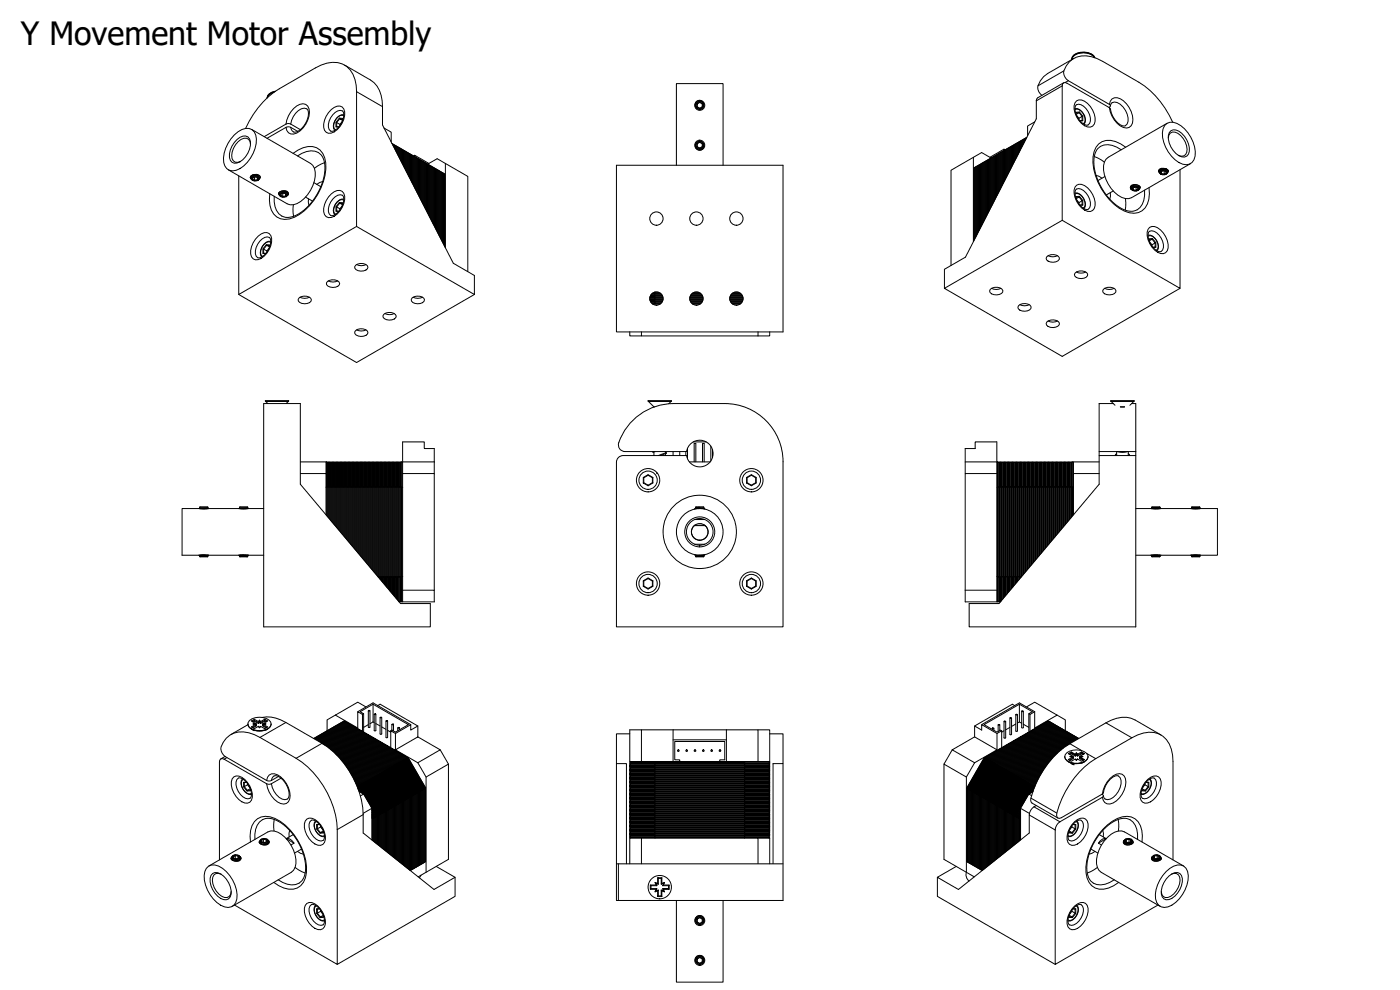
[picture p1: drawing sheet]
<svg xmlns="http://www.w3.org/2000/svg" width="420mm" height="297mm" viewBox="0 0 420 297" stroke-linecap="round" stroke-linejoin="round" font-family="sans-serif">
<defs><g id="words">
<text font-size="9.6" x="6.3" y="13.4">Y Movement Motor Assembly</text>
</g></defs>
<!-- layer: Visible (ISO) -->
<g fill="none" stroke="#000" stroke-width=".3">
<path d="M103.4 19.5l7.8 4.5a8.7 8.7 0 0 1 3.6 8v5.5l21.2 41.5 6.4 3.6v5.8l-35.4-20.5M322.2 17.6l-7.8 4.4a5.6 5.6 0 0 0-2.9 4.9l1.2 1.7M328.4 17.3a4.5 4.5 0 0 0-6.5-.1l-.2 .6a1.83 1.83 0 0 1 1.5-1.7 4.4 4.4 0 0 1 5.3 1.2M328.6 17.3a4.5 4.5 0 0 0-6.8-.1l-.1 .7M328.6 17.3a4.4 4.4 0 0 0-6.2-.9l-.6 .6-.2 .7M73.7 38.5a26.9 26.9 0 0 1 10.1-11.9l10.9-6.2a8.3 8.3 0 0 1 9.3-.5 8.9 8.9 0 0 1 3 7.6v40.4l-35.3 20.5v-35.6M75.5 38.8l17.7 10.2a3.8 3.8 0 0 1 1.4 3.9 10.1 10.1 0 0 1-6.5 8.5h-1l-.9-.2-17.7-10.3M82.4 27.6a2.39 2.39 0 0 0-2.1 1.7 2.41 2.41 0 0 1 1.9-1.6M82.7 27.3a2.51 2.51 0 0 0-2.5 2.1 2.48 2.48 0 0 1 2.3-1.9M89.3 39.4l-2.1-1.2-1-.1-6.1 3.4M90.1 38.9l-2.9-1.7-1-.1-6.9 3.9M92 32.6l.2 .2a5.6 5.6 0 0 1-2.7 6.5l-.9 .4-.6-.1"/>
<path d="M101 38l.7 .1M101.8 35.4l.2 .2-1 1.2-.2-.1v1.4h.9M102 37.3v.4M102.7 36.4l-.7 .9-1-.5v1.2l-.2 .1M102.8 33.3a3.2 3.2 0 0 1-.4 3.8 3.2 3.2 0 0 1-3.1 2.2M102.9 36.1v-.6l-1.1-.1-1 1.3M102.9 35.7l-.9-.1 .8 .6M103.2 34.4a3.3 3.3 0 0 0-2.7 4.7M115.3 38.4l2.1 1.3v2.9M209.1 31.1l.9-.5 .9 .5v1l-.9 .5-.9-.5zM209.1 31.1l.1 .1M209.2 31.2l.8-.5 .8 .5v.8l-.8 .5-.8-.5z"/>
<path d="M209.2 32l-.1 .1M210 30.6v.1M210 32.5v.1M210.8 32l.1 .1M210.9 31.1l-.1 .1M211.2 31.5a1.33 1.33 0 0 0-1.9-1.2 1.33 1.33 0 0 0-.1 2.3M310.5 36.6l-2.1 1.2v3M319.2 24.9l-8.1 4.8-.1 6-21.2 41.5-6.4 3.6v5.7M322.6 32.6a3.3 3.3 0 0 1 2.7 4.7M322.9 34.2v-.5l1.1-.1 1 1.3v1.3l-.9 .1M323 34.3l.8-.5 1 1.1-1 .6v.4M323 31.4a3.2 3.2 0 0 0 .4 3.9 3.2 3.2 0 0 0 3.1 2.2"/>
<path d="M323.1 34.6l.7 .9M324 33.6l-.2 .2-.9 .1M324.8 36.1l-.7 .1M325 34.9h-.2v1.2l.2 .1M325.4 34.6l.1 .2M332.8 32.2l.5-.5-.3-.4-12.4-7.1a2.87 2.87 0 0 1-.7-4.3 6.5 6.5 0 0 1 7.7-2.9l3.3 1.4 10.9 6.3a26.2 26.2 0 0 1 10.1 12M333.8 30.8l-.6 1M337.8 37.7a2.33 2.33 0 0 1-2.5-.9 7.7 7.7 0 0 1-2.1-4.3l-13-7.5-.5-.2-.5 .1-.3 .3-.1 40.9 35.3 20.4v-35.6M349.5 37.7a2.84 2.84 0 0 1 3.7-.7 10.5 10.5 0 0 1 5.5 9.8 2.92 2.92 0 0 1-1.9 2.5 2.92 2.92 0 0 1-3-.5 10.3 10.3 0 0 1-4.8-10.1zM350.3 37l-17.7 10.2a3.8 3.8 0 0 0-1.4 3.8 10.1 10.1 0 0 0 6.5 8.6h1l.9-.3 17.7-10.2M351.4 39.2a2.68 2.68 0 0 1 3.3 .8 6.1 6.1 0 0 1 2 6.2 1.9 1.9 0 0 1-2.9 .5 6.4 6.4 0 0 1-2.9-6.9zM70.3 40.5a4.8 4.8 0 0 1 5.3-1.6 4.1 4.1 0 0 1 1.3 4.2 10.6 10.6 0 0 1-6 8 2.72 2.72 0 0 1-3.8-2.4 10.4 10.4 0 0 1 3.2-8.2z"/>
<path d="M71.1 41.9a2.37 2.37 0 0 1 3.8-.2 6.2 6.2 0 0 1-3.8 7.2 1.76 1.76 0 0 1-2.2-1.7 6.7 6.7 0 0 1 2.2-5.3zM75.1 53.3a1.71 1.71 0 0 1 3-.1v.1M75.2 43.3a1.71 1.71 0 0 0-1-1.7 1.71 1.71 0 0 0-1.9 .3 5.9 5.9 0 0 0-2.7 5.7 1.62 1.62 0 0 0 2.6 .8M75.4 53.6a1.38 1.38 0 0 1 1.1-1 1.38 1.38 0 0 1 1.4 .7v.3M75.4 53.8l-.3-.4a1.52 1.52 0 0 1 2.5-.8l.4 .4 .1 .4-.3 .4M75.6 53.4a1.3 1.3 0 0 1 2.1 .4 1.38 1.38 0 0 1-2.2-.1zM75.8 53.7l-.2 .1M75.8 54.1l-.4-.3v-.4a1.62 1.62 0 0 1 2.4 0v.4l-.4 .3M75.9 52.5l-.1 .1M75.9 52.5l-.5 .7M75.9 53.3l1-.2 .7 .4-.3 .6-.9 .1-.8-.4zM76 53.2l-.2 .5 .6 .4v.1"/>
<path d="M76.4 53.2v.9l.8-.2 .1 .2M76.4 52.5a.93 .93 0 0 0-1 .9M77.2 53.3v.6l.3-.5M77.2 52.7h-1.1M77.7 53a1.6 1.6 0 0 0-2.6 .3l.3 .4M83.6 58.1a1.71 1.71 0 0 1 3 0M83.8 58.4a1.38 1.38 0 0 1 1.2-.9 1.38 1.38 0 0 1 1.3 .7v.2M84.1 58.2a1.3 1.3 0 0 1 2.1 .5 1.39 1.39 0 0 1-2.2-.1zM84.2 58.6l-.1 .1M84.3 59l-.4-.4v-.3a1.61 1.61 0 0 1 2.4 0v.3l-.4 .4M84.4 58.1l.9-.1 .8 .4-.3 .6-1 .1-.7-.4zM84.4 57.6a1.72 1.72 0 0 1 2.1 .4l-.2 .7 .3-.4a1.52 1.52 0 0 0-2.5-.8l-.4 .4-.1 .4 .3 .4"/>
<path d="M84.4 58.1l-.2 .5 .7 .3-.1 .2M84.8 57.5l1.1 .1M84.9 58.1v.8l.8-.1 .1 .2M85.7 58.2v.6l.2-.5M85.7 57.6h-1.1M91.7 59.1l2.1 1.2M92.6 59.6l.1 2M94.2 54.8l2.1 1.2M95.5 45.8a6.1 6.1 0 0 1 1.9 6.4 17.1 17.1 0 0 1-9.3 12.7l-.7 .2a3.9 3.9 0 0 1-2.9-.3M96.8 54.5l-1.7 .8M97.4 48.8l-3 1.7M102.8 58.6a3.2 3.2 0 0 1-.4 3.8 3.2 3.2 0 0 1-3.1 2.3"/>
<path d="M103.2 59.7a3.3 3.3 0 0 0-2.7 4.7M117.6 43.1l15.6 9v21.4M117.7 43.1v.1M117.8 43.2v.2M118 43.3v.4M118.1 43.3v.7M118.3 43.4v.9M118.4 43.5v1M118.5 43.6v1.2M118.7 43.7v1.4M118.8 43.7v1.7M119 43.8v1.8"/>
<path d="M119.1 43.9v2M119.2 44v2.2M119.4 44.1v2.4M119.5 44.2v2.5M119.7 44.2v2.8M119.8 44.3v3M120 44.4v3.2M120.1 44.5v3.4M120.2 44.6v3.5M120.4 44.6v3.8M120.5 44.7v4M120.7 44.8v4.2"/>
<path d="M120.8 44.9v4.3M120.9 45v4.5M121.1 45v4.8M121.2 45.1v5M121.4 45.2v5.1M121.5 45.3v5.3M121.7 45.4v5.5M121.8 45.5v5.7M121.9 45.5v5.9M122.1 45.6v6.1M122.2 45.7v6.3M122.4 45.8v6.5"/>
<path d="M122.5 45.9v6.6M122.6 45.9v6.9M122.8 46v7.1M122.9 46.1v7.3M123.1 46.2v7.4M123.2 46.3v7.6M123.3 46.4v7.8M123.5 46.4v8.1M123.6 46.5v8.3M123.8 46.6v8.4M123.9 46.7v8.6M124.1 46.8v8.8"/>
<path d="M124.2 46.8v9.1M124.3 46.9v9.2M124.5 46.6v9.8M124.5 46.6l-.4 .2M124.5 46.6l4.2 2.4M124.6 47.1v9.6M124.8 47.2v9.8M124.9 47.3v9.9M125 47.3v10.2M125.2 47.4v10.4M125.3 47.5v10.6M125.5 47.6v10.7"/>
<path d="M125.6 47.7v10.9M125.8 47.7v11.2M125.9 47.8v11.4M126 47.9v11.5M126.2 48v11.7M126.3 48.1v11.9M126.5 48.2v12.1M126.6 48.2v12.3M126.7 48.3v12.5M126.9 48.4v12.7M127 48.5v12.9M127.2 48.6v13.1"/>
<path d="M127.3 48.6v13.3M127.4 48.7v13.5M127.6 48.8v13.7M127.7 48.9v13.9M127.9 49v14M128 49v14.3M128.2 49.1v14.5M128.3 49.2v14.7M128.4 49.3l2.8-1.7 2.5 1.4v25.4M128.4 49.3v14.8M128.6 49.4v15M128.7 49.5v15.2"/>
<path d="M128.9 49.5v15.5M129 49.6v15.6M129.1 49.7v15.8M129.3 49.8v16M129.4 49.9v16.2M129.6 49.9v16.4M129.7 50v16.6M129.9 50.1v16.8M130 50.2v17M130.1 50.3v17.1M130.3 50.4v17.3M130.4 50.4v17.6"/>
<path d="M130.6 50.5v17.8M130.7 50.6v18M130.8 50.7v18.1M131 50.8v18.3M131.1 50.8v18.6M131.3 50.9v18.8M131.4 51v18.9M131.6 51.1v19.1M131.7 51.2v19.3M131.8 51.3v19.5M132 51.3v19.7M132.1 51.4v19.9"/>
<path d="M132.3 51.5v20.1M132.4 51.6v20.3M132.5 51.7v20.4M132.7 51.7v20.7M132.8 51.8v20.9M133 51.9v21.1M133.1 52v21.2M133.2 52.1l.2 .1M133.7 49l6.7 3.9v28.6M185 49.6h50v50h-50zM203 49.6v-24.5h14v24.5M208.9 43a1.33 1.33 0 0 0 1 2.1 1.33 1.33 0 0 0 1.3-2"/>
<path d="M209.1 43.1l.9-.5 .9 .5v1l-.9 .5-.9-.5zM209.1 43.1h.1M209.2 43.1l.8-.4 .8 .4v.9l-.8 .4-.8-.4zM209.2 44l-.1 .1M210 42.6v.1M210 44.4v.2M210.8 44l.1 .1M210.9 43.1h-.1M292.1 47.2l-6.7 3.9v28.6M292.4 50.3v21.7M292.6 50.2v21.5M292.7 50.1v21.3"/>
<path d="M292.8 50.1v21M293 50v20.9M293.1 49.9v20.7M293.3 49.8v20.5M293.4 49.7v20.3M293.5 49.7v20M293.7 49.6v19.9M293.8 49.5v19.7M294 49.4v19.5M294.1 49.3v19.3M294.2 49.2v19.2M294.4 49.2v18.9"/>
<path d="M294.5 49.1v18.7M294.7 49v18.5M294.8 48.9v18.4M295 48.8v18.2M295.1 48.8v17.9M295.2 48.7v17.7M295.4 48.6v17.6M295.5 48.5v17.4M295.7 48.4v17.2M295.8 48.3v17M295.9 48.3v16.8M296.1 48.2v16.6"/>
<path d="M296.2 48.1v16.4M296.4 48v16.2M296.5 47.9v16.1M296.7 47.9v15.8M296.8 47.8v15.6M296.9 47.7v15.4M297.1 47.6v15.2M297.2 47.5v15.1M297.4 47.4v14.9M297.4 47.4l-2.8-1.6-2.5 1.4v25.3M297.5 47.4v14.6M297.6 47.3v14.4"/>
<path d="M297.8 47.2v14.3M297.9 47.1v14.1M298.1 47v13.9M298.2 47v13.6M298.3 46.9v13.5M298.5 46.8v13.3M298.6 46.7v13.1M298.8 46.6v12.9M298.9 46.5v12.8M299.1 46.5v12.5M299.2 46.4v12.3M299.3 46.3v12.1"/>
<path d="M299.5 46.2v12M299.6 46.1v11.8M299.8 46.1v11.5M299.9 46v11.3M300 45.9v11.2M300.2 45.8v11M300.3 45.7v10.8M300.5 45.6v10.6M300.6 45.6v10.3M300.8 45.5v10.2M300.9 45.4v10M301 45.3v9.8"/>
<path d="M301.2 45.2v9.6M301.3 44.8l-4.2 2.4M301.5 45.1v9.2M301.6 45v9M301.7 45l-.4-.2v9.8M301.7 44.9v8.8M301.9 44.8v8.7M302 44.8v8.4M302.2 44.7v8.2M302.3 44.6v8M302.5 44.5v7.9M302.6 44.4v7.7"/>
<path d="M302.7 44.3v7.5M302.9 44.3v7.2M303 44.2v7.1M303.2 44.1v6.9M303.3 44v6.7M303.4 43.9v6.5M303.6 43.9v6.2M303.7 43.8v6.1M303.9 43.7v5.9M304 43.6v5.7M304.1 43.5v5.5M304.3 43.4v5.4"/>
<path d="M304.4 43.4v5.1M304.6 43.3v4.9M304.7 43.2v4.7M304.9 43.1v4.6M305 43v4.4M305.1 43v4.1M305.3 42.9v3.9M305.4 42.8v3.8M305.6 42.7v3.6M305.7 42.6v3.4M305.8 42.5v3.2M306 42.5v3"/>
<path d="M306.1 42.4v2.8M306.3 42.3v2.6M306.4 42.2v2.4M306.6 42.1v2.3M306.7 42.1v2M306.8 42v1.8M307 41.9v1.6M307.1 41.8v1.4M307.3 41.7v1.3M307.4 41.6v1.1M307.5 41.6v.8M307.7 41.5v.6"/>
<path d="M307.8 41.4v.5M308 41.3v.3M308.1 41.2v.1M308.2 41.2l-15.9 9.2v21.8M322.6 57.9a3.3 3.3 0 0 1 2.7 4.7M322.9 59.5v-.5l1.1-.1 1 1.3v1.3l-.9 .1M323 59.6l.8-.5 1 1.1-1 .6v.4M323 56.7a3.2 3.2 0 0 0 .4 3.9 3.2 3.2 0 0 0 3.1 2.2M323.1 59.9l.7 .9M324 58.9l-.2 .2-.9 .1M328.4 47l3 1.6M329 52.6l1.7 .9"/>
<path d="M330.3 43.9a6.1 6.1 0 0 0-1.9 6.5 17.1 17.1 0 0 0 9.3 12.7l.7 .2a3.9 3.9 0 0 0 2.9-.3M331.6 53l-2.1 1.2M333.2 57.8l-.1 2M334.1 57.3l-2.1 1.2M337.8 59.6l-.1 3.5M339.2 56.3a1.67 1.67 0 0 1 1.5-.9 1.67 1.67 0 0 1 1.5 .9M339.3 56.6l.2 .2M339.5 56.6a1.37 1.37 0 0 1 1.2-.8 1.37 1.37 0 0 1 1.3 .8M339.5 56.6h.1M339.5 56.8l-.3-.4a1.52 1.52 0 0 1 2.5-.7l.4 .3 .1 .4-.3 .4M339.7 56.5a1.37 1.37 0 0 1 2.1 .2 1.35 1.35 0 0 1-2.2 .1zM339.7 56.6l.8-.5 .9 .2 .3 .6-.7 .4-1-.2z"/>
<path d="M339.8 55.7l-.3 .7M339.9 56.5l.1 .6M339.9 57.2l-.4-.4v-.4a1.61 1.61 0 0 1 2.4 0v.4l-.4 .4M340.1 56.3v.7l.8 .1 .1 .2M340.3 55.6a.85 .85 0 0 0-.8 .9M340.4 55.6a.9 .9 0 0 0-1.1 1l.2 .2M340.9 56.2v.9l.7-.4M341.3 55.8l-1.1 .1M341.3 56.3l.3 .4M341.6 56.7l.1 .2M341.6 55.9l.2 .2M341.8 56v.1"/>
<path d="M347.7 51.4a1.63 1.63 0 0 1 1.5-1 1.63 1.63 0 0 1 1.5 1M347.9 51.4v.1a1.39 1.39 0 0 1 1.3-.9 1.39 1.39 0 0 1 1.3 .8l-.1 .2M347.9 51.7a1.44 1.44 0 0 1 2.5-.2v.2M347.9 51.7h.1M348 51.9l-.3-.3a1.53 1.53 0 0 1 2.5-.8l.4 .3 .1 .5-.3 .3M348 51.1a1.47 1.47 0 0 1 2.4 .2M348.1 51.6a1.37 1.37 0 0 1 2.2 .3 1.36 1.36 0 0 1-2.2 .1zM348.2 51.7l.7-.4 1 .1 .3 .6-.8 .4-.9-.2zM348.3 51.6l.2 .6M348.4 52.3l-.4-.4v-.4a1.61 1.61 0 0 1 2.4 0v.4l-.4 .4M348.6 51.5v.6l.8 .1v.2M348.9 50.6l1.2 .2"/>
<path d="M349.4 51.3v.9l.6-.4M349.5 50.6l.3 .1M349.8 51h-1.1M349.8 51.4l.2 .4M350 51.8l.2 .2M350.4 51.4a1.34 1.34 0 0 0-1.3-.7 1.34 1.34 0 0 0-1.2 .9M350.6 41.4a1.71 1.71 0 0 1 1-1.7 1.71 1.71 0 0 1 1.9 .3 5.9 5.9 0 0 1 2.7 5.7 1.62 1.62 0 0 1-2.6 .9M79.1 76h.7M79.9 73.4l.1 .2-.9 1.1h-.2v1.3l.8 .1M80.1 75.3v.4M80.8 74.4l-.7 .9-1-.6v1.3h-.2M80.8 71.2a3.2 3.2 0 0 1-.3 3.9 3.2 3.2 0 0 1-3.2 2.2"/>
<path d="M80.9 74v-.5l-1-.1-1 1.3M80.9 73.7l-.9-.1 .9 .5M81.3 72.4a3.3 3.3 0 0 0-2.8 4.7M88 61.4l.1 3.5M101 63.3l.7 .1M101.8 60.8l.2 .2-1 1.1-.2-.1v1.4h.9M102 62.6v.4M102.7 61.7l-.7 .9-1-.5v1.2l-.2 .1M102.9 61.4v-.6h-1.1l-1 1.2M102.9 61h-.9l.8 .5M106.7 79.6a2.5 2.5 0 0 1 3.7 .5 2.32 2.32 0 0 1-3.9 .4v-.5zM133.4 73.8v-21.6l.1 21.9"/>
<path d="M314.2 77a2.6 2.6 0 0 1 3.7 .4 1.54 1.54 0 0 1-1.8 1.3 1.75 1.75 0 0 1-2.1-1.2zM318.8 66.1l-35.4 20.4 35.4 20.4 35.3-20.4M324.8 61.5h-.7M325 60.2h-.2v1.3h.2M344.5 70.6a3.3 3.3 0 0 1 2.7 4.7M344.9 72.2v-.5l1-.1 1 1.2v1.4l-.8 .1M344.9 72.3l.9-.5 .9 1.1-1 .6v.3M345 69.4a3.2 3.2 0 0 0 .3 3.8 3.2 3.2 0 0 0 3.2 2.3M345 72.5l.7 1M345.9 71.6l-.1 .2h-.9M346.7 74.1l-.7 .1M346.9 72.8l-.2 .1v1.2l.2 .1"/>
<path d="M71.7 88.4l35.3 20.4 35.4-20.4M89.8 89.4a2.5 2.5 0 0 1 3.7 .5 1.99 1.99 0 0 1-3 1.1l-1-.7v-.5zM98.3 84.5a2.51 2.51 0 0 1 3.6 .5 2.33 2.33 0 0 1-3.9 .4v-.5zM106.7 99.2a2.5 2.5 0 0 1 3.7 .5 2.32 2.32 0 0 1-3.9 .4v-.5zM115.2 94.3a2.5 2.5 0 0 1 3.7 .5 2.33 2.33 0 0 1-3.9 .4l-.1-.5zM123.7 89.4a2.5 2.5 0 0 1 3.7 .5 1.99 1.99 0 0 1-2.9 1.1l-1-.7-.1-.5zM189 99.6v1.2h3.5M192.5 99.6v1.2h35M195 89.7h1.5v.2h-1.5M195 89.3h1.5v.2h-1.5M195.1 90.1h1.4v.2h-1.4M195.1 88.9h1.4v.2h-1.4"/>
<path d="M195.2 90.5h1.3v.2h-1.2M195.3 88.5h1.2v.2h-1.3M195.5 90.9h3M195.7 88.1h.8v.2h-1M195.7 91.1h2.6M195.9 91.3h2.2M196.4 87.7l.1 .2h-.6M196.5 87.7h1.1M196.5 87.9h1.6M196.5 88.1h1.8M196.5 88.3h2M196.5 88.5h2.2"/>
<path d="M196.5 88.7h2.3M196.5 88.9h2.4M196.5 89.1h2.4M196.5 89.3h2.5M196.5 89.5h2.5M196.5 89.7h2.5M196.5 89.9h2.5M196.5 90.1h2.4M196.5 90.3h2.4M196.5 90.5h2.3M196.5 90.7h2.2M196.5 90.9v.2"/>
<path d="M196.6 87.6v.1M196.6 87.9v.2M196.6 88.3v.2M196.6 88.7v.2M196.6 89.1v.2M196.6 89.5v.2M196.6 89.9v.2M196.6 90.3v.2M196.6 90.7v.2M196.6 91.1v.2M207 89.5h4M207 89.7h4"/>
<path d="M207 89.3h4M207 89.9h4M207.1 89.1h3.8M207.1 90.1h3.8M207.1 88.9h3.8M207.1 90.3h3.8M207.2 88.7h3.6M207.2 90.5h3.6M207.3 88.5h3.4M207.3 90.7h3.4M207.5 88.3h3M207.5 90.9h3"/>
<path d="M207.7 88.1h2.6M207.7 91.1h2.6M207.9 87.9h2.2M207.9 91.3h2.2M208.4 87.7h1.2M219 89.5h4M219 89.7h4M219 89.3h4M219 89.9h4M219.1 89.1h3.8M219.1 90.1h3.8M219.1 88.9h3.8"/>
<path d="M219.1 90.3h3.8M219.2 88.7h3.6M219.2 90.5h3.6M219.3 88.5h3.4M219.3 90.7h3.4M219.5 88.3h3M219.5 90.9h3M219.7 88.1h2.6M219.7 91.1h2.6M219.9 87.9h2.2M219.9 91.3h2.2M220.4 87.7h1.2"/>
<path d="M227.5 99.6v1.2M231 99.6v1.2h-3.5M297.2 86.8a2.61 2.61 0 0 1 3.8 .4 1.53 1.53 0 0 1-1.9 1.3 1.74 1.74 0 0 1-2.1-1.2zM305.7 91.7a2.61 2.61 0 0 1 3.7 .4 1.52 1.52 0 0 1-1.8 1.3 1.74 1.74 0 0 1-2.1-1.2zM314.2 96.6a2.6 2.6 0 0 1 3.7 .4 1.54 1.54 0 0 1-1.8 1.3 1.75 1.75 0 0 1-2.1-1.2zM322.7 81.9a2.6 2.6 0 0 1 3.7 .4 1.53 1.53 0 0 1-1.9 1.3 1.75 1.75 0 0 1-2.1-1.2zM331.1 86.8a2.61 2.61 0 0 1 3.8 .4 1.53 1.53 0 0 1-1.9 1.3 1.74 1.74 0 0 1-2.1-1.2zM79.1 121.1h11v24.2l30.1 35.8h8.9v7h-50zM79.6 120.2l7 .1zM79.7 120.4h6.8M79.7 120.4l.7 .7M79.7 120.3v.1"/>
<path d="M86.5 120.4l-.6 .7M86.5 120.3v.1M90.1 138.6h7.7v3.5M97.8 138.8h.2M98 138.6h.2v7.5h-.2zM98.2 138.8h.2M98.4 138.6h.2v7.5h-.2zM98.6 138.8h.2M98.8 138.6h.2v7.5h-.2zM99 138.8h.2M99.2 138.6h.2v7.5h-.2zM99.4 138.8h.2"/>
<path d="M99.6 138.6h.2v7.5h-.2zM99.8 138.8h.2M100 138.6h.2v7.5h-.2zM100.2 138.8h.2M100.4 138.6h.2v7.5h-.2zM100.6 138.8h.2M100.8 138.6h.2v7.5h-.2zM101 138.8h.2M101.2 138.6h.2v7.5h-.2zM101.4 138.8h.2M101.6 138.6h.2v7.5h-.2zM101.8 138.8h.2"/>
<path d="M102 138.6h.2v7.5h-.2zM102.2 138.8h.2M102.4 138.6h.2v7.5h-.2zM102.6 138.8h.2M102.8 138.6h.2v7.5h-.2zM103 138.8h.2M103.2 138.6h.2v7.5h-.2zM103.4 138.8h.2M103.6 138.6h.2v7.5h-.2zM103.8 138.8h.2M104 138.6h.2v7.5h-.2zM104.2 138.8h.2"/>
<path d="M104.4 138.6h.2v7.5h-.2zM104.6 138.8h.2M104.8 138.6h.2v7.5h-.2zM105 138.8h.2M105.2 138.6h.2v7.5h-.2zM105.4 138.8h.2M105.6 138.6h.2v7.5h-.2zM105.8 138.8h.2M106 138.6h.2v7.5h-.2zM106.2 138.8h.2M106.4 138.6h.2v7.5h-.2zM106.6 138.8h.2"/>
<path d="M106.8 138.6h.2v7.5h-.2zM107 138.8h.2M107.2 138.6h.2v7.5h-.2zM107.4 138.8h.2M107.6 138.6h.2v7.5h-.2zM107.8 138.8h.2M108 138.6h.2v7.5h-.2zM108.2 138.8h.2M108.4 138.6h.2v7.5h-.2zM108.6 138.8h.2M108.8 138.6h.2v7.5h-.2zM109 138.8h.2"/>
<path d="M109.2 138.6h.2v7.5h-.2zM109.4 138.8h.2M109.6 138.6h.2v7.5h-.2zM109.8 138.8h.2M110 138.6h.2v7.5h-.2zM110.2 138.8h.2M110.4 138.6h.2v7.5h-.2zM110.6 138.8h.2M110.8 138.6h.2v7.5h-.2zM111 138.8h.2M111.2 138.6h.2v7.5h-.2zM111.4 138.8h.2"/>
<path d="M111.6 138.6h.2v7.5h-.2zM111.8 138.8h.2M112 138.6h.2v7.5h-.2zM112.2 138.8h.2M112.4 138.6h.2v7.5h-.2zM112.6 138.8h.2M112.8 138.6h.2v7.5h-.2zM113 138.8h.2M113.2 138.6h.2v7.5h-.2zM113.4 138.8h.2M113.6 138.6h.2v7.5h-.2zM113.8 138.8h.2"/>
<path d="M114 138.6h.2v7.5h-.2zM114.2 138.8h.2M114.4 138.6h.2v7.5h-.2zM114.6 138.8h.2M114.8 138.6h.2v7.5h-.2zM115 138.8h.2M115.2 138.6h.2v7.5h-.2zM115.4 138.8h.2M115.6 138.6h.2v7.5h-.2zM115.8 138.8h.2M116 138.6h.2v7.5h-.2zM116.2 138.8h.2"/>
<path d="M116.4 138.6h.2v7.5h-.2zM116.6 138.8h.2M116.8 138.6h.2v7.5h-.2zM117 138.8h.2M117.2 138.6h.2v7.5h-.2zM117.4 138.8h.2M117.6 138.6h.2v7.5h-.2zM117.8 138.8h.2M118 138.6h.2v7.5h-.2zM118.2 138.8h.2M118.4 138.6h.2v7.5h-.2zM118.6 138.8h.2"/>
<path d="M118.8 138.6h.2v7.5h-.2zM119 138.8h.2M119.2 138.6h.2v7.5h-.2zM119.4 138.8h.2M119.6 138.6h.2v7.5h-.2zM119.8 138.8h.2M120 138.6h.2v7.5h-.2zM120.2 138.8h.2M120.6 138.8h.2M120.8 138.6h9.5M189.4 126.7a17.5 17.5 0 0 1 12.8-5.6h15.3a17.5 17.5 0 0 1 17.5 17.5v49.5h-50v-49.4a2 2 0 0 1 2-2h19a4 4 0 0 0 6.2 2.7 4 4 0 0 0 0-6.7 4 4 0 0 0-6.2 2.8h-18.4a2 2 0 0 1-1.9-2.7 17.4 17.4 0 0 1 3.7-6.1zM194.5 120.2l7 .1z"/>
<path d="M194.6 120.4l1.7 1.7M194.6 120.4h6.8M194.6 120.3v.1M196 135.5v.2l.6-.2M196.3 122.1h.1M196.3 135.6v1.1M197.6 136.7l2.4-.9v.2l-1.9 .7M199.7 135.5v.4M199.7 136.1v.6M201.4 120.4l-.7 .8M201.4 120.3v.1M202 135.5v1.2"/>
<path d="M204 135.5v1.2M205.8 135.5v1.2M206.3 134.5v3.2M206.9 138.6h6.2M208.1 132.6h3.8M208.3 138.6v-5.5h.5v5.5M210.8 138.6v-5.5h.5v5.5M213.3 133.9v4.4M213.8 134.9v2.4M289.7 138.6h9.5M299.2 138.8h.2M299.4 138.6h.2v7.5h-.2z"/>
<path d="M299.6 138.8h.2M299.8 138.6h.2v7.5h-.2zM300 138.8h.2M300.2 138.6h.2v7.5h-.2zM300.4 138.8h.2M300.6 138.6h.2v7.5h-.2zM300.8 138.8h.2M301 138.6h.2v7.5h-.2zM301.2 138.8h.2M301.4 138.6h.2v7.5h-.2zM301.6 138.8h.2M301.8 138.6h.2v7.5h-.2z"/>
<path d="M302 138.8h.2M302.2 138.6h.2v7.5h-.2zM302.4 138.8h.2M302.6 138.6h.2v7.5h-.2zM302.8 138.8h.2M303 138.6h.2v7.5h-.2zM303.2 138.8h.2M303.4 138.6h.2v7.5h-.2zM303.6 138.8h.2M303.8 138.6h.2v7.5h-.2zM304 138.8h.2M304.2 138.6h.2v7.5h-.2z"/>
<path d="M304.4 138.8h.2M304.6 138.6h.2v7.5h-.2zM304.8 138.8h.2M305 138.6h.2v7.5h-.2zM305.2 138.8h.2M305.4 138.6h.2v7.5h-.2zM305.6 138.8h.2M305.8 138.6h.2v7.5h-.2zM306 138.8h.2M306.2 138.6h.2v7.5h-.2zM306.4 138.8h.2M306.6 138.6h.2v7.5h-.2z"/>
<path d="M306.8 138.8h.2M307 138.6h.2v7.5h-.2zM307.2 138.8h.2M307.4 138.6h.2v7.5h-.2zM307.6 138.8h.2M307.8 138.6h.2v7.5h-.2zM308 138.8h.2M308.2 138.6h.2v7.5h-.2zM308.4 138.8h.2M308.6 138.6h.2v7.5h-.2zM308.8 138.8h.2M309 138.6h.2v7.5h-.2z"/>
<path d="M309.2 138.8h.2M309.4 138.6h.2v7.5h-.2zM309.6 138.8h.2M309.8 138.6h.2v7.5h-.2zM310 138.8h.2M310.2 138.6h.2v7.5h-.2zM310.4 138.8h.2M310.6 138.6h.2v7.5h-.2zM310.8 138.8h.2M311 138.6h.2v7.5h-.2zM311.2 138.8h.2M311.4 138.6h.2v7.5h-.2z"/>
<path d="M311.6 138.8h.2M311.8 138.6h.2v7.5h-.2zM312 138.8h.2M312.2 138.6h.2v7.5h-.2zM312.4 138.8h.2M312.6 138.6h.2v7.5h-.2zM312.8 138.8h.2M313 138.6h.2v7.5h-.2zM313.2 138.8h.2M313.4 138.6h.2v7.5h-.2zM313.6 138.8h.2M313.8 138.6h.2v7.5h-.2z"/>
<path d="M314 138.8h.2M314.2 138.6h.2v7.5h-.2zM314.4 138.8h.2M314.6 138.6h.2v7.5h-.2zM314.8 138.8h.2M315 138.6h.2v7.5h-.2zM315.2 138.8h.2M315.4 138.6h.2v7.5h-.2zM315.6 138.8h.2M315.8 138.6h.2v7.5h-.2zM316 138.8h.2M316.2 138.6h.2v7.5h-.2z"/>
<path d="M316.4 138.8h.2M316.6 138.6h.2v7.5h-.2zM316.8 138.8h.2M317 138.6h.2v7.5h-.2zM317.2 138.8h.2M317.4 138.6h.2v7.5h-.2zM317.6 138.8h.2M317.8 138.6h.2v7.5h-.2zM318 138.8h.2M318.2 138.6h.2v7.5h-.2zM318.4 138.8h.2M318.6 138.6h.2v7.5h-.2z"/>
<path d="M318.8 138.8h.2M319 138.6h.2v7.5h-.2zM319.2 138.8h.2M319.4 138.6h.2v7.5h-.2zM319.6 138.8h.2M319.8 138.6h.2v7.5h-.2zM320 138.8h.2M320.2 138.6h.2v7.5h-.2zM320.4 138.8h.2M320.6 138.6h.2v7.5h-.2zM320.8 138.8h.2M321 138.6h.2v7.5h-.2z"/>
<path d="M321.2 138.8h.2M321.4 138.6h.2v7.5h-.2zM321.6 138.8h.2M322 138.8h.2M329.9 136.7h11M329.9 135.5h11M329.9 138.6h-7.7v3.5M333.4 120.2l7 .1zM333.5 120.4h6.8M333.5 120.4l1.1 1.2M333.5 120.3v.1M334.1 121.1h-4.2v24.2l-30.1 35.8h-8.9v7h50v-52.6"/>
<path d="M334.7 136.5v.2M335.1 136.1l-.3 .3v.3M335.1 135.5l.1 1.2M335.3 135.5a5.5 5.5 0 0 0 3.1 0M336.1 135.5h1.5M336.2 122.1h1.3zM338.6 136.1l.4 .6M338.6 135.5v1.2M339 136.5v.2M339.6 121.1h1.3v14.4M340.3 120.4l-1.2 1.2M340.3 120.3v.1"/>
<path d="M59.7 152.6l1.5 .2 1.5-.2M59.7 152.6h-5.1v14h24.5M59.7 152.6h19.4M59.9 152.2l2.4-.1 .1 .3M62.2 152.5l-1.1 .1M62.2 152.5l-.3 .1M62.2 152.5l.1 .1M62.4 152.4l-.2 .1M62.4 152.4l-2.5 .2M62.4 152.2h-2.5v.4M71.6 152.6l1.5 .2 1.5-.2M71.9 152.2l2.3-.1 .2 .3"/>
<path d="M71.9 152.6h.1M74.2 152.5l-1.1 .1M74.2 152.5l-.4 .1M74.2 152.5l.1 .1M74.4 152.4l-.2 .1M74.4 152.4l-2.5 .2M74.4 152.2h-2.5v.4M90.1 142.1h7.7v12.4M97.8 146.2h.2M98 146.1v8.6M98.2 146.2h.2M98.2 146.1v8.8"/>
<path d="M98.4 146.1v9.1M98.6 146.2h.2M98.6 146.1v9.3M98.8 146.1v9.6M99 146.2h.2M99 146.1v9.8M99.2 146.1v10M99.4 146.2h.2M99.4 146.1v10.3M99.6 146.1v10.5M99.8 146.2h.2M99.8 146.1v10.7"/>
<path d="M100 146.1v11M100.2 146.2h.2M100.2 146.1v11.2M100.4 146.1v11.5M100.6 146.2h.2M100.6 146.1v11.7M100.8 146.1v11.9M101 146.2h.2M101 146.1v12.2M101.2 146.1v12.4M101.4 146.2h.2M101.4 146.1v12.6"/>
<path d="M101.6 146.1v12.9M101.8 146.2h.2M101.8 146.1v13.1M102 146.1v13.4M102.2 146.2h.2M102.2 146.1v13.6M102.4 146.1v13.8M102.6 146.2h.2M102.6 146.1v14.1M102.8 146.1v14.3M103 146.2h.2M103 146.1v14.6"/>
<path d="M103.2 146.1v14.8M103.4 146.2h.2M103.4 146.1v15M103.6 146.1v15.3M103.8 146.2h.2M103.8 146.1v15.5M104 146.1v15.7M104.2 146.2h.2M104.2 146.1v16M104.4 146.1v16.2M104.6 146.2h.2M104.6 146.1v16.5"/>
<path d="M104.8 146.1v16.7M105 146.2h.2M105 146.1v16.9M105.2 146.1v17.2M105.4 146.2h.2M105.4 146.1v17.4M105.6 146.1v17.6M105.8 146.2h.2M105.8 146.1v17.9M106 146.1v18.1M106.2 146.2h.2M106.2 146.1v18.4"/>
<path d="M106.4 146.1v18.6M106.6 146.2h.2M106.6 146.1v18.8M106.8 146.1v19.1M107 146.2h.2M107 146.1v19.3M107.2 146.1v19.6M107.4 146.2h.2M107.4 146.1v19.8M107.6 146.1v20M107.8 146.2h.2M107.8 146.1v20.3"/>
<path d="M108 146.1v20.5M108.2 146.2h.2M108.2 146.1v20.7M108.4 146.1v21M108.6 146.2h.2M108.6 146.1v21.2M108.8 146.1v21.5M109 146.2h.2M109 146.1v21.7M109.2 146.1v21.9M109.4 146.2h.2M109.4 146.1v22.2"/>
<path d="M109.6 146.1v22.4M109.8 146.2h.2M109.8 146.1v22.6M110 146.1v22.9M110.2 146.2h.2M110.2 146.1v23.1M110.4 146.1v23.4M110.6 146.2h.2M110.6 146.1v23.6M110.8 146.1v23.8M111 146.2h.2M111 146.1v24.1"/>
<path d="M111.2 146.1v24.3M111.4 146.2h.2M111.4 146.1v24.6M111.6 146.1v24.8M111.8 146.2h.2M111.8 146.1v25M112 146.1v25.3M112.2 146.2h.2M112.2 146.1v25.5M112.4 146.1v25.7M112.6 146.2h.2M112.6 146.1v26"/>
<path d="M112.8 146.1v26.2M113 146.2h.2M113 146.1v26.5M113.2 146.1v26.7M113.4 146.1v26.9h.2M113.4 146.2h.2M113.6 146.1v27M113.8 146.2h.2M113.8 146.1v27M114 146.1v27M114.2 146.2h.2M114.2 146.1v27"/>
<path d="M114.4 146.1v27M114.6 146.2h.2M114.6 146.1v27M114.8 146.1v27M115 146.2h.2M115 146.1v27M115.2 146.1v27M115.4 146.2h.2M115.4 146.1v27M115.6 146.1v27M115.8 146.2h.2M115.8 146.1v27"/>
<path d="M116 146.1v27M116.2 146.2h.2M116.2 146.1v27M116.4 146.1v27M116.6 146.2h.2M116.6 146.1v27M116.8 146.1v27M117 146.2h.2M117 146.1v27M117.2 146.1v27M117.4 146.2h.2M117.4 146.1v27"/>
<path d="M117.6 146.1v27M117.8 146.2h.2M117.8 146.1v27M118 146.1v27M118.2 146.2h.2M118.2 146.1v27M118.4 146.1v27M118.6 146.2h.2M118.6 146.1v27M118.8 146.1v27M119 146.2h.2M119 146.1v27"/>
<path d="M119.2 146.1v27M119.4 146.2h.2M119.4 146.1v27M119.6 146.1v27M119.8 146.2h.2M119.8 146.1v27M120 146.1v27M120.2 146.2h.2M120.2 146.1v27M120.4 146.1v-7.5h.2v7.5M120.6 146.2h.2M120.8 142.1h9.5v35"/>
<path d="M130.3 142.1v-7.5h-3v-2h-6.5v48h9.5v-3.5h-9.5M193.1 143.3l1.4-.9 1.4 .9v1.6l-1.4 .9-1.4-.9zM193.2 143.3l-.1 1.6M193.2 144.8l1.3 1M194.5 142.4v.2l-1.4 .7M194.5 142.6l1.3 .7M195.8 144.8l-1.3 .8M195.9 143.3v1.6M197.1 141.7v.4h.3M208.3 157.7h3.4a2.5 2.5 0 0 1 .1 3.6 2.5 2.5 0 0 1-3.6 0 2.5 2.5 0 0 1 .1-3.6zM208.5 157.6h3M208.5 152.8v-.2h3v.2"/>
<path d="M208.5 155.9h3M208.8 152.2l2.3-.1 .1 .4M208.8 152.2v.1M208.8 152.6h.1M208.8 152.2h2.4M208.8 152.3l1.2-.1v.3l-1.2 .1M208.8 152.3l.1 .1M208.9 152.4h.1M208.9 152.4l-.1 .2M210 152.4h-1.1M210 152.3l-1.1 .1M211.1 152.6h.1"/>
<path d="M211.2 152.5l-.1 .1M211.2 152.5l-1.7 .1M224.1 143.3l1.4-.9 1.4 .9v1.6l-1.4 .9-1.4-.9zM224.2 143.3l-.1 1.6M224.2 144.8l1.3 1M225.5 142.4v.2l-1.4 .7M225.5 142.6l1.3 .7M226.8 144.8l-1.3 .8M226.9 143.3v1.6M289.7 142.1v-7.5h3v-2h6.5v48h-9.5v-38.5h9.5M299.2 146.2h.2M299.4 146.1v27h.2v-27"/>
<path d="M299.6 146.2h.2M299.8 146.1v27M300 146.2h.2M300 146.1v27M300.2 146.1v27M300.4 146.2h.2M300.4 146.1v27M300.6 146.1v27M300.8 146.2h.2M300.8 146.1v27M301 146.1v27M301.2 146.2h.2"/>
<path d="M301.2 146.1v27M301.4 146.1v27M301.6 146.2h.2M301.6 146.1v27M301.8 146.1v27M302 146.2h.2M302 146.1v27M302.2 146.1v27M302.4 146.2h.2M302.4 146.1v27M302.6 146.1v27M302.8 146.2h.2"/>
<path d="M302.8 146.1v27M303 146.1v27M303.2 146.2h.2M303.2 146.1v27M303.4 146.1v27M303.6 146.2h.2M303.6 146.1v27M303.8 146.1v27M304 146.2h.2M304 146.1v27M304.2 146.1v27M304.4 146.2h.2"/>
<path d="M304.4 146.1v27M304.6 146.1v27M304.8 146.2h.2M304.8 146.1v27M305 146.1v27M305.2 146.2h.2M305.2 146.1v27M305.4 146.1v27M305.6 146.2h.2M305.6 146.1v27M305.8 146.1v27M306 146.2h.2"/>
<path d="M306 146.1v27M306.2 146.1v27M306.4 146.2h.2M306.4 146.1v27M306.6 146.1v26.9h-.2M306.8 146.2h.2M306.8 146.1v26.7M307 146.1v26.5M307.2 146.2h.2M307.2 146.1v26.2M307.4 146.1v26M307.6 146.2h.2"/>
<path d="M307.6 146.1v25.7M307.8 146.1v25.5M308 146.2h.2M308 146.1v25.3M308.2 146.1v25M308.4 146.2h.2M308.4 146.1v24.8M308.6 146.1v24.6M308.8 146.2h.2M308.8 146.1v24.3M309 146.1v24.1M309.2 146.2h.2"/>
<path d="M309.2 146.1v23.8M309.4 146.1v23.6M309.6 146.2h.2M309.6 146.1v23.4M309.8 146.1v23.1M310 146.2h.2M310 146.1v22.9M310.2 146.1v22.6M310.4 146.2h.2M310.4 146.1v22.4M310.6 146.1v22.2M310.8 146.2h.2"/>
<path d="M310.8 146.1v21.9M311 146.1v21.7M311.2 146.2h.2M311.2 146.1v21.5M311.4 146.1v21.2M311.6 146.2h.2M311.6 146.1v21M311.8 146.1v20.7M312 146.2h.2M312 146.1v20.5M312.2 146.1v20.3M312.4 146.2h.2"/>
<path d="M312.4 146.1v20M312.6 146.1v19.8M312.8 146.2h.2M312.8 146.1v19.6M313 146.1v19.3M313.2 146.2h.2M313.2 146.1v19.1M313.4 146.1v18.8M313.6 146.2h.2M313.6 146.1v18.6M313.8 146.1v18.4M314 146.2h.2"/>
<path d="M314 146.1v18.1M314.2 146.1v17.9M314.4 146.2h.2M314.4 146.1v17.6M314.6 146.1v17.4M314.8 146.2h.2M314.8 146.1v17.2M315 146.1v16.9M315.2 146.2h.2M315.2 146.1v16.7M315.4 146.1v16.5M315.6 146.2h.2"/>
<path d="M315.6 146.1v16.2M315.8 146.1v16M316 146.2h.2M316 146.1v15.7M316.2 146.1v15.5M316.4 146.2h.2M316.4 146.1v15.3M316.6 146.1v15M316.8 146.2h.2M316.8 146.1v14.8M317 146.1v14.6M317.2 146.2h.2"/>
<path d="M317.2 146.1v14.3M317.4 146.1v14.1M317.6 146.2h.2M317.6 146.1v13.8M317.8 146.1v13.6M318 146.2h.2M318 146.1v13.4M318.2 146.1v13.1M318.4 146.2h.2M318.4 146.1v12.9M318.6 146.1v12.6M318.8 146.2h.2"/>
<path d="M318.8 146.1v12.4M319 146.1v12.2M319.2 146.2h.2M319.2 146.1v11.9M319.4 146.1v11.7M319.6 146.2h.2M319.6 146.1v11.5M319.8 146.1v11.2M320 146.2h.2M320 146.1v11M320.2 146.1v10.7M320.4 146.2h.2"/>
<path d="M320.4 146.1v10.5M320.6 146.1v10.3M320.8 146.2h.2M320.8 146.1v10M321 146.1v9.8M321.2 146.2h.2M321.2 146.1v9.6M321.4 146.1v9.3M321.6 146.2h.2M321.6 146.1v9.1M321.8 146.1v-7.5h.2v7.5M322 154.7v-8.6h-.2v8.8"/>
<path d="M322 146.2h.2M329.9 142.1h-7.7v12.4M340.9 152.6h7.5M345.4 152.6l1.5 .2 1.5-.2M345.6 152.2h2.5v.3M345.6 152.2h2.5M345.6 152.2v.2M345.6 152.4l.2 .1M345.8 152.5h.1M345.8 152.5l-.1 .1M347.9 152.3l.2 .2M347.9 152.4l-2.1 .1"/>
<path d="M348.1 152.2l-2.3 .3M348.1 152.6h.1M348.1 152.2l-2.5 .2M348.1 152.5l-1.7 .1M348.1 152.5v.1M348.1 152.6h-.1M348.4 152.6h17v14h-5.1M357.3 152.6l1.5 .2 1.5-.2M357.6 152.2h2.5v.3M357.6 152.2h2.5M357.6 152.2v.2M357.6 152.4l.2 .1"/>
<path d="M357.8 152.5h.1M357.8 152.5l-.1 .1M359.9 152.3l-2.1 .2M359.9 152.3l.2 .2M359.9 152.4l-2.1 .1M360.1 152.2l-.2 .1M360.1 152.6h.1M360.1 152.2l-2.5 .2M360.1 152.5l-1.8 .1M360.1 152.5v.1M360.1 152.6h-.1M59.7 166.6l1.5-.2 1.5 .2"/>
<path d="M60 166.6l.1 .1M60.1 166.7l-.2 .1M60.4 166.6h-.3M61.2 166.6l-1.1 .1M62.4 166.6h.1M62.4 166.6l-2.4 .2-.1 .2h2.5M62.4 166.6v.4h-2.5M71.6 166.6l1.5-.2 1.5 .2M71.9 166.8l.1 .3 2.4-.1M72 166.6l.1 .1M72.1 166.7l-.2 .1M72.4 166.6h-.3"/>
<path d="M73.2 166.6l-1.1 .1M74.3 166.6h.1M74.4 166.6l-2.5 .2M74.4 166.6v.4h-2.5M113.6 173.3l.2-.2v.4M113.8 173h.2M114 173.7v-.6h.2v.9M114.2 173h.2M114.4 174.2v-1.1h.2v1.4M114.6 173h.2M114.8 174.7v-1.6h.2v1.8M115 173h.2"/>
<path d="M115.2 175.2v-2.1h.2v2.3M115.4 173h.2M115.6 175.7v-2.6h.2v2.8M115.8 173h.2M116 176.1v-3h.2v3.3M116.2 173h.2M116.4 176.6v-3.5h.2v3.7M116.6 173h.2M116.8 177.1v-4h.2v4.2M117 173h.2M117.2 177.6v-4.5h.2v4.7M117.4 173h.2"/>
<path d="M117.6 178v-4.9h.2v5.2M117.8 173h.2M118 178.5v-5.4h.2v5.6M118.2 173h.2M118.4 179v-5.9h.2v6.1M118.6 173h.2M118.8 179.5v-6.4h.2v6.6M119 173h.2M119.2 179.9v-6.8h.2v7.1M119.4 173h.2M119.8 173.1h-.2v7.3M119.8 173.1v7.5"/>
<path d="M119.8 173h.2M120 173.1h.2v7.5h-.2zM120.2 173h.2M120.4 173.1h.2v7.5h-.2zM120.4 173.1v-27h.2v27M120.6 173h.2M193.1 174.3l1.4-.9 1.4 .9v1.6l-1.4 .8-1.4-.8zM193.2 174.3l-.1 1.6M193.2 175.8l1.3 .9M194.5 173.4l-1.4 .9M194.5 173.6l1.3 .7M195.8 175.8l-1.3 .8"/>
<path d="M195.9 174.3v1.6M208.5 166.4v.2h3v-.2M208.5 163.3h3M208.8 166.9l.1 .2 2.3-.1M208.8 167h2.4M208.8 166.6h.1M208.8 166.6l.1 .1M208.9 166.6h-.1M208.9 166.7v.1M208.9 166.8l-.1 .1M210.8 166.6l-1.9 .1M211.1 166.6l-2.2 .2"/>
<path d="M211.1 166.6h.1M211.1 166.6l.1 .1M211.2 166.7l-2.4 .2M211.2 166.7v.3M224.1 174.3l1.4-.9 1.4 .9v1.6l-1.4 .8-1.4-.8zM224.2 174.3l-.1 1.6M224.2 175.8l1.3 .9M225.5 173.4l-1.4 .9M225.5 173.6l1.3 .7M226.8 175.8l-1.3 .8M226.9 174.3v1.6M289.7 177.1h9.5"/>
<path d="M299.2 173h.2M299.4 173.1v7.5h.2v-7.5M299.6 173h.2M299.8 173.1h.2v7.5h-.2zM300 173h.2M300.4 173h.2M300.8 179.9v-6.8h-.2v7.1M300.8 173h.2M301.2 179.5v-6.4h-.2v6.6M301.2 173h.2M301.6 179v-5.9h-.2v6.1M301.6 173h.2"/>
<path d="M302 178.5v-5.4h-.2v5.6M302 173h.2M302.4 178v-4.9h-.2v5.2M302.4 173h.2M302.8 177.6v-4.5h-.2v4.7M302.8 173h.2M303.2 177.1v-4h-.2v4.2M303.2 173h.2M303.6 176.6v-3.5h-.2v3.7M303.6 173h.2M304 176.1v-3h-.2v3.3M304 173h.2"/>
<path d="M304.4 175.7v-2.6h-.2v2.8M304.4 173h.2M304.8 175.2v-2.1h-.2v2.3M304.8 173h.2M305.2 174.7v-1.6h-.2v1.8M305.2 173h.2M305.6 174.2v-1.1h-.2v1.4M305.6 173h.2M306 173.7v-.6h-.2v.9M306 173h.2M306.4 173.3l-.2-.2v.4M340.9 166.6h19.4"/>
<path d="M345.4 166.6l1.5-.2 1.5 .2M345.6 166.7v.3h2.5M345.6 166.7l.2 .1M345.6 167h2.5M345.6 166.6v.1M345.7 166.6h-.1M345.8 166.6h-.2M345.8 166.8l-.2 .2M347.4 166.6l-1.8 .1M348 166.6l-2.2 .2M348.1 166.8l-2.5 .2M348.1 166.8l-.2-.2-2.1 .2"/>
<path d="M348.1 166.8v.2M357.3 166.6l1.5-.2 1.5 .2M357.6 166.7v.3h2.5M357.6 166.7l.2 .1M357.6 167h2.5M357.6 166.6v.1M357.6 166.6h.1M357.7 166.6h-.1M357.8 166.8l-.2 .2M359.4 166.6l-1.8 .1M359.9 166.6l-2.1 .2M359.9 166.7l.2 .1"/>
<path d="M360 166.6h-.1M360.1 166.8l-2.5 .2M360.1 166.8v.2M119.6 180.4h.1M119.8 180.4h.2M120.2 180.4h.2M120.6 180.4h.2M299.2 180.4h.2M299.6 180.4h.2M300 180.4h.2M300.2 180.6h.1M300.4 180.4v-7.3h-.2v7.5"/>
<path d="M300.4 180.4h.1M74.4 217.2a1.82 1.82 0 0 0 1.4 1.7 4.7 4.7 0 0 0 5.4-1l.2-.7M74.4 217.4l-5.1 3M74.9 216.2a4.8 4.8 0 0 1 6.3 .4 1.78 1.78 0 0 1-1.5 2.4 4.2 4.2 0 0 1-5.3-1.5l.1-.7zM75.4 218.7a5.3 5.3 0 0 0 4.9 0l-.5 .4M75.5 218.8l.8 .4M75.7 216.5l.6-.4v-.3l1.2 .7M75.9 216.6l.4-.2 1.3 .7 .3-.4 .3 .4 1.2-.7 .4 .2M76.3 215.8l-.9 .5 1.6 .9-.6 .2M76.3 216.4v-.3l1.3 .7M76.6 217.4l-1.2 .7 .9 .5 1.3-.7 .3 .5-.4-.5M76.6 217l-.7 .2 1.1 .4-1.3 .7"/>
<path d="M77 217.6v.2l-1.1 .6M77 217.2l-.2 .3M77.6 216.8v.3M77.9 218.3l.3-.4-.3 .5M77.9 216.1l-.4 .4 .1 .3M78.2 216.5l-.3-.4v.4l-.3 .3M78.7 215.3a9.6 9.6 0 0 1 7.1 1.5l27.4 15.8M78.8 217.6v.2l1 .6M78.8 217.6l1.2 .7M78.8 217.2l.2 .3M79.1 217.4l1.2 .7-.9 .5-1.2-.7M79.1 217l1.2-.7-.9-.5v.3l-1.2 .7v.3"/>
<path d="M79.4 217.4l-.6-.2 .3-.2 .8 .2-1.1 .4M79.4 215.8l-1.2 .7v.3l-.3-.3v.2M79.4 216.4v-.3l.6 .4M97 220l19.1 11M97.1 219.9l19.1 11.1M97.3 219.8l19 11M97.4 219.7l19.1 11.1M97.5 219.6l19.1 11M97.7 219.5l19.2 11.1 5.2 9.1M97.8 219.5l19.1 11M98 219.4l19.1 11.1 5.3 9M98.1 219.3l19.1 11"/>
<path d="M98.2 219.2l19.2 11.1M98.4 219.1l19.1 11.1M98.5 219.1l19.2 11.1M98.7 219l19.1 11M98.8 218.9l19.1 11.1M98.9 218.8l19.1 11M99.1 218.7l19.2 11.1 5.2 9M99.2 218.6l19.1 11.1M99.4 218.6l19.1 11.1M99.5 218.5l19.1 11M99.7 218.4l19.1 11.1M99.8 218.3l19.1 11"/>
<path d="M99.9 218.2l19.2 11.1M100.1 218.2l19.1 11M100.2 218.1l19.2 11 5.2 9.1M100.4 218l19.1 11M100.5 217.9l19.2 11.1 5.2 9M100.6 214.6l6.8 3.8v-4.9l1.4 .9v5M100.6 214.6l-2.4 1.4v3.3M100.6 217.8l19.1 11.1M100.8 217.7l19.1 11.1M100.9 217.7l19.1 11M101.1 217.6l19.1 11.1M101.2 217.5l19.1 11"/>
<path d="M101.4 217.4l19.1 11.1M101.5 217.3l19.1 11.1M101.6 217.3l19.2 11.1M101.8 217.2l19.1 11M101.9 217.1l19.2 11.1M102.1 217l19.1 11M102.2 216.9l19.1 11.1M102.3 216.8l19.1 11.1M102.5 216.8l19.1 11.1M102.6 216.7l19.1 11M102.8 216.6l19.1 11.1 5.3 9M102.9 216.5l19.1 11"/>
<path d="M103 216.4l19.2 11.1M103.2 216.4l19.2 10.9-19.1-11-9.2 5.3M107.4 213.5l4.6-2.6 11.3 6.5M108.8 214.4l.3-.2-1-.7 3.9-2.2 10.6 6.1-3.9 2.3-1.1-.6-.3 .2M109.1 214.2l-.1 5.3M109.8 212.1l-2.4-1.4-6.8 3.9M110.5 213.3l.2 5 .3-.1v-4.9M110.5 217.4l-1.4 .8M110.7 213.1l.3 .2h-.5zM112 216.6l-1 .5M112 211.3v5.3M112 216.6l.3 .2"/>
<path d="M112.3 214.3l.1 5 .4-.1v-4.9M112.4 214.2l.4 .2-.5-.1zM112.8 217.1l1.3 .7M113.4 211.7l.7-.4 11.3 6.5v3.3M114.1 215.3l.1 5 .4-.1v-4.9M114.2 215.2l.3 .2-.4-.1zM114.6 218.1l1.2 .7M115.8 216.3l.2 5.1 .3-.2v-4.9M116 216.2l.3 .2h-.5zM116.3 219.1l1 .6M117.6 217.4v1.7M117.7 217.2l.4 .2h-.5z"/>
<path d="M118.1 217.4v1.9M119.4 218.4v.9M119.5 218.2l.3 .2h-.4zM119.9 218.4v.6M125.4 217.8l-2.1 1.3v-1.7l-4.6 2.7M192.5 219h-3.5v9.5h29M202 219h-9.5v9.5M202 219v9.5M202 219h16M218 219h9.5v9.5h-9.5M218 219v9.5M227.5 219h3.5v9.5h-3.5"/>
<path d="M292.5 217.8l2.1 1.3v-1.7l4.6 2.7M297.8 218.5v.3M297.9 218.4l.4 .1-.5 .1zM298.3 218.5v.6M299.6 217.5v2M299.6 217.4l.4 .1-.4 .1zM300 217.5v1.7M301.3 216.5l.1 5 .4-.1v-4.9M301.3 219.3l-.7 .4M301.4 216.4l.4 .1-.2 .1zM303.1 215.5l.1 5 .4-.1v-4.9M303.1 218.3l-1.3 .7"/>
<path d="M303.2 215.4l.4 .1-.2 .1zM304.5 211.7l-.7-.4-11.3 6.5v3.3M304.9 214.4l.1 5.1 .4-.2v-4.9M304.9 217.2l-1.3 .8M304.9 214.3l.5 .2-.3 .1zM305.9 211.3v5.3M305.9 216.6l.7 .4M305.9 216.6l-.5 .3M306.6 213.4l.1 5 .4-.1v-4.9M306.7 213.3l.4 .1-.2 .2zM307.1 217.3l1.7 .9M308 212.1l2.5-1.4 6.7 3.9-6.7 3.8v-4.9"/>
<path d="M308.8 214.2l.1 5.3M309.1 214.4l-.3-.2 1-.7-3.9-2.2-10.6 6.1 3.9 2.3 1.1-.6 .3 .2M310.5 213.5l-1.4 .9v5M310.5 213.5l-4.6-2.6-11.3 6.5M314.7 216.4h.1M314.8 216.4l.3 .2M314.8 216.4l-19.1 11.1M315 216.5l-19.1 11M315.1 216.6l.3 .2M315.1 216.6l-19.1 11.1M315.3 216.7l-19.1 11M315.4 216.8l.3 .1"/>
<path d="M315.4 216.8l-19.1 11.1M315.5 216.8l-19 11.1M315.7 216.9l.3 .2M315.7 216.9l-19.1 11.1M315.8 217l-19.1 11M316 217.1l.3 .2M316 217.1l-19.2 11.1-5.2 9v22.2M316.1 217.2l-19.1 11M316.3 217.3l.2 .1M316.3 217.3l-19.2 11.1M316.4 217.3l-19.1 11.1M316.5 217.4l.3 .2"/>
<path d="M316.5 217.4l-19.1 11.1M316.7 217.5l-19.1 11M316.8 217.6l.3 .1M316.8 217.6l-19.1 11.1M317 217.7l-19.1 11M317.1 217.7l.3 .2M317.1 217.7l-19.2 11.1-5.2 9.1v22.1M317.2 214.6l2.5 1.4v3.3M317.2 217.8l-19 11.1M317.4 217.9l.3 .2M317.4 217.9l-19.2 11.1-5.2 9v22.2M317.5 218l-19.1 11"/>
<path d="M317.7 218.1l.2 .1M317.7 218.1l-19.2 11.1M317.8 218.2l-19.1 11M317.9 218.2l.3 .2M317.9 218.2l-19.1 11.1M318.1 218.3l-19.1 11M318.2 218.4l.3 .2M318.2 218.4l-19.1 11.1M318.4 218.5l-19.1 11M318.5 218.6l.3 .1M318.5 218.6l-19.2 11-5.2 9.1v22.1M318.7 218.6l-19.1 11.1"/>
<path d="M318.8 218.7l.3 .2M318.8 218.7l-19.1 11.1M318.9 218.8l-19.1 11M319.1 218.9l.3 .2M319.1 218.9l-19.2 11.1M319.2 219l-19.1 11M319.4 219.1l.2 .1M319.4 219.1l-19.2 11.1M319.5 219.1l-19.1 11.1M319.6 219.2l.3 .2M319.6 219.2l-19.1 11.1M319.8 219.3l-19.1 11"/>
<path d="M319.9 219.4l.3 .1M319.9 219.4l-19.1 11.1-5.3 9v21.1M320.1 219.5l-19.1 11M320.2 219.5l.3 .2M320.2 219.5l-19.1 11.1M320.4 219.6l-19.1 11M320.5 219.7l.3 .2M320.5 219.7l-19.1 11.1M320.6 219.8l-19.1 11M320.8 219.9l.3 .1M320.8 219.9l-19.2 11-5.2 9.1v19.9M320.9 220l-19.1 11"/>
<path d="M67.5 227l-1.2 .7M71.5 233.5a3.2 3.2 0 0 1 3.2 2.2 3.2 3.2 0 0 1 .3 3.8M72.7 233.7a3.3 3.3 0 0 0 2.8 4.7M73.3 234.8v1.2l-.2 .1M73.9 234.7h-.8M74 234.7h-.9v1.4l1 1.3 1-.1v-.6M74.3 235.1v.4l-1 .5 .9 1.2-.1 .2M74.3 235.5l.7 .9M75.1 236.6l-.9 .6 .9-.1M82.2 232.8l.3-.1a5.6 5.6 0 0 1 4.3 5.6l-.2 1-.4 .4M83.6 233l-2.2 1.2-1 .1-12.7-7.2a2.87 2.87 0 0 1-.7-4.4 6.5 6.5 0 0 1 7.7-2.8l3.3 1.4 10.9 6.2a27.3 27.3 0 0 1 12.3 21.4v40.5l-30.8-17.8M84.3 233.5l-2.9 1.7-1 .1-13.1-7.5-.6-.2-.4 .1-.3 .3-.1 30"/>
<path d="M94.3 221.5l19.2 11.1 5.2 9M94.4 221.4l19.1 11M94.6 221.3l19.1 11.1M94.7 221.3l19.1 11M94.8 221.2l19.2 11.1M95 221.1l19.1 11M95.1 221l19.2 11.1M95.3 220.9l19.1 11.1M95.4 220.8l19.2 11.1 5.2 9.1M95.6 220.8l19 11M95.7 220.7l19.1 11.1M95.8 220.6l19.1 11"/>
<path d="M96 220.5l19.1 11.1M96.1 220.4l19.1 11.1M96.3 220.4l19.1 11.1M96.4 220.3l19.1 11M96.5 220.2l19.2 11.1M96.6 223a28 28 0 0 1 12.4 26.9l21.2 17 6.4-3.7-5.7-3.2M96.7 220.1l19.1 11M96.8 220l19.2 11.1M98.5 224.3l14.7 8.4 5.2 9.1M99.3 224.9l13.7 7.9M99.8 225.4l13 7.5M100.3 225.8l12.4 7.1"/>
<path d="M100.8 226.2l11.8 6.9M101.1 226.6l11.3 6.5M101.5 227l10.8 6.2 5.2 9.1M101.8 227.3l10.3 6M102.1 227.6l9.9 5.8 5.3 9M102.4 228l9.4 5.4M102.6 228.3l9.1 5.3M102.9 228.6l8.6 5M103.1 228.9l8.3 4.8M103.3 229.2l8 4.6M103.6 229.5l7.6 4.4M103.8 229.8l7.2 4.1"/>
<path d="M104 230l6.9 4.1M104.2 230.3l6.5 3.8M104.3 230.6l6.3 3.6 5.3 9.1M104.5 230.8l5.9 3.4M104.7 231.1l5.6 3.3M104.8 231.4l5.3 3M105 231.6l5 3M105.1 231.9l4.7 2.7M105.3 232.1l4.5 2.6 5.2 9M105.4 232.3l4.2 2.4M105.6 232.6l3.9 2.3M105.7 232.8l3.6 2.1"/>
<path d="M105.8 233.1l3.4 1.9M106 233.3l3 1.8M106.1 233.5l2.8 1.7M106.2 233.8l2.5 1.4M106.3 234l2.3 1.4 5.3 9M106.4 234.2l2 1.2M106.5 234.5l1.9 1 5.2 9.1M106.6 234.7l1.5 .8M106.7 234.9l1.3 .8M106.8 235.1l1.1 .6M106.9 235.3l.8 .5M107 235.6l.6 .3"/>
<path d="M107.1 235.8l.3 .2M107.2 236h.1M107.3 236l1 1.8M107.3 236.4l.8 1.2M107.4 236l1.2 2M107.4 236h-.1M107.4 236l1.2 1.9M107.5 236.6l.5 1M107.6 235.9l1.2 2.2M107.7 235.8l.1 .1M107.7 235.8l-.1 .1M107.7 235.8l5.3 9.2"/>
<path d="M107.7 237.4l1.4 .8-.9 .6M107.9 235.7l.1-.1 5.3 9.2-.1 .1zM108.1 235.7l5.2 9.1M108.1 235.5h.2l5.3 9.2h-.2zM108.4 235.4l.2-.1 5.3 9.2-.2 .1zM108.7 235.2l.1-.1 5.4 9.2-.2 .1zM108.9 235.2l5.3 9.1M109 235.1l.1-.1 5.3 9.2h-.1zM109.2 235l5.2 9.2M109.3 234.9l.1-.1 5.3 9.2-.1 .1zM109.5 234.9l5.2 9M109.6 234.7h.1l5.3 9.1-.1 .1z"/>
<path d="M109.8 234.6l.2-.1 5.3 9.2-.2 .1zM110.1 234.5l5.2 9.1M110.1 234.4l.2-.1 5.3 9.2-.2 .1zM110.3 234.4l5.3 9M110.4 234.2h.1l5.4 9.1-.2 .1zM110.7 234.1l.1-.1 5.3 9.2-.1 .1zM110.9 234l5.2 9.1M111 233.9l.1-.1 5.3 9.2-.1 .1zM111.2 233.9l5.2 9M111.3 233.8l.1-.1 5.3 9.2h-.1zM111.5 233.7l5.2 9.2M111.5 233.6l.2-.1 5.3 9.2-.2 .1z"/>
<path d="M111.8 233.6l5.2 9M111.8 233.4l.2-.1 5.3 9.2-.2 .1zM112.1 233.3l.1-.1 5.3 9.2-.1 .1zM112.4 233.1l.1-.1 5.3 9.2-.1 .1zM112.6 233.1l5.2 9.1M112.7 232.9h.1l5.3 9.1-.1 .1zM112.8 232.9h.1M112.9 232.9l5.2 9.1M113 232.8l.1-.1 5.3 9.2-.1 .1zM113.2 232.6l.2-.1 5.3 9.2-.2 .1zM113.5 232.4h.2l5.3 9.2h-.2zM113.7 232.4l5.3 9.1"/>
<path d="M113.8 232.3l.1-.1 5.3 9.2-.1 .1zM114 232.2l5.2 9.2M114.1 232.1l.1-.1 5.3 9.2-.1 .1zM114.3 232.1l5.2 9.1M114.4 232l.1-.1 5.3 9.2h-.1zM114.6 231.8l.2-.1 5.3 9.2-.1 .1zM114.9 231.8l5.2 9M114.9 231.6l.2-.1 5.3 9.2-.2 .1zM115.2 231.6l5.2 9M115.2 231.5l.2-.1 5.3 9.2-.2 .1zM115.4 231.4l5.3 9.2M115.5 231.3l.1-.1 5.3 9.2-.1 .1z"/>
<path d="M115.7 231.3l5.2 9M115.8 231.1h.1l5.3 9.1-.1 .1zM116 231.1l5.2 9M116.1 231l.1-.1 5.3 9.2-.1 .1zM116.3 230.9l5.2 9.2M116.3 230.8l.2-.1 5.3 9.2-.1 .1zM116.6 230.8l5.2 9M116.6 230.6h.2l5.3 9.2h-.2zM116.9 230.5l.2-.1 5.3 9.2-.2 .1zM117.2 230.3l.1-.1 5.3 9.2-.1 .1zM117.4 230.3l5.2 9M117.5 230.2l.1-.1 5.3 9.2h-.1z"/>
<path d="M117.7 230.1l5.2 9.2M117.8 230l.1-.1 5.3 9.2-.1 .1zM118 230l5.2 9.1M118 229.8h.2l5.3 9.1-.2 .1zM118.3 229.7l.2-.1 5.3 9.2-.2 .1zM118.5 229.6l5.3 9.1M118.6 229.5l.2-.1 5.3 9.2-.2 .1zM118.7 225l6.7-3.9 6.7 3.9-6.7 3.9zM118.7 220.1l-1.4-.8v5M118.7 220.1v4.9M118.8 229.5l5.3 9.1M118.9 229.3h.1l5.3 9.1-.1 .1z"/>
<path d="M119.1 229.3l5.2 9.1M119.2 229.2l.1-.1 5.3 9.2-.1 .1zM119.5 229l.1-.1 5.3 9.2-.1 .1zM119.7 228.9l.2-.1 5.3 9.2h-.2zM120 228.8l5.2 9.1M120 228.7l.2-.1 5.3 9.2-.2 .1zM120.2 228.7l5.3 9.1M120.3 228.5l.1-.1 5.4 9.2-.2 .1zM120.5 228.5l5.3 9M120.6 228.4l.1-.1 5.3 9.2h-.1zM120.8 228.3l5.2 9.1M120.9 228.2l.1-.1 5.3 9.2-.1 .1z"/>
<path d="M121.1 228.2l5.2 9M121.2 228h.1l5.3 9.1-.1 .1zM121.4 228l5.2 9M121.4 227.9l.2-.1 5.3 9.2-.2 .1zM121.7 227.8l5.2 9.1M121.7 227.7l.2-.1 5.3 9.2-.2 .1zM121.8 239.8v.1M121.8 239.9v20.2M121.9 239.8v20.4M122 227.5h.1l5.3 9.2h-.1zM122 239.7l.1 .1M122.1 239.8v20.6"/>
<path d="M122.2 239.7v20.8M122.2 227.5l5.2 9.1M122.3 227.4l5.3 9.2M122.3 239.5l.1 .1M122.4 239.6v21M122.5 239.5v21.2M122.5 227.3l5.2 9.2-5.2-9.1M122.6 239.4h.1M122.6 239.4v21.4M122.8 239.3v21.6M122.9 239.3v21.7M123.1 239.2v21.9"/>
<path d="M123.2 239.1v22M123.3 239v22.1M123.4 238.9h.1M123.5 238.9v22.1M123.6 238.9v22M123.7 238.7l.1 .1M123.8 238.8v22M123.9 238.7v22M124.1 238.6v22.1M124.2 238.5v22.1M124.3 238.4v22.1M124.5 238.4v22"/>
<path d="M124.6 238.2v.1M124.6 238.3v22M124.8 238.2v22M124.9 238v.1M124.9 238.1v22.1M125 238v22.1M125.1 237.9l.1 .1M125.2 238v22M125.3 237.9v22M125.4 228.9l2.5 4.2v28.6l-2.4 1.4M125.5 237.8v22M125.6 237.7v22.1"/>
<path d="M125.7 237.6h.1M125.8 237.6v22.1M125.9 237.5v22.1M126 237.4v.1M126 237.5v22M126.2 237.4v22M126.3 237.2v.1M126.3 237.3v22.1M126.5 237.2v22.1M126.6 237.1h.1M126.6 237.1v22.1M126.7 237.1v22"/>
<path d="M126.8 236.9l.1 .1M126.9 237v22M127 236.9v22M127.1 236.7l.1 .1M127.2 236.8v22.1M127.3 236.7v22.1M127.4 236.6v.1M127.4 236.7v22M127.9 233.1l6.7-3.8v28.5l-6.7 3.9M132.1 225l2.5 4.3M185 229.1h3v30.1M185 229.1v41.1h.6"/>
<path d="M189 220.2h-4v8.9M189 228.7h7.5v.2h-7.5zM189 229.1h7.5v.2h-7.5zM189 229.5h7.5v.2h-7.5zM189 229.9h7.5v.2h-7.5zM189 230.3h7.5v.2h-7.5zM189 230.7h7.5v.2h-7.5zM189 231.1h7.5v.2h-7.5zM189 231.5h7.5v.2h-7.5zM189 231.9h7.5v.2h-7.5zM189 232.3h7.5v.2h-7.5zM189 232.7h7.5v.2h-7.5z"/>
<path d="M189 233.1h7.5v.2h-7.5zM189 233.5h7.5v.2h-7.5zM189 233.9h7.5v.2h-7.5zM189 234.3h7.5v.2h-7.5zM189 234.7h7.5v.2h-7.5zM189 235.1h7.5v.2h-7.5zM189 235.5h7.5v.2h-7.5zM189 235.9h7.5v.2h-7.5zM189 236.3h7.5v.2h-7.5zM189 236.7h7.5v.2h-7.5zM189 237.1h7.5v.2h-7.5zM189 237.5h7.5v.2h-7.5z"/>
<path d="M189 237.9h7.5v.2h-7.5zM189 238.3h7.5v.2h-7.5zM189 238.7h7.5v.2h-7.5zM189 239.1h7.5v.2h-7.5zM189 239.5h7.5v.2h-7.5zM189 239.9h7.5v.2h-7.5zM189.2 228.5v.2M189.2 228.9v.2M189.2 229.3v.2M189.2 229.7v.2M189.2 230.1v.2M189.2 230.5v.2"/>
<path d="M189.2 230.9v.2M189.2 231.3v.2M189.2 231.7v.2M189.2 232.1v.2M189.2 232.5v.2M189.2 232.9v.2M189.2 233.3v.2M189.2 233.7v.2M189.2 234.1v.2M189.2 234.5v.2M189.2 234.9v.2M189.2 235.3v.2"/>
<path d="M189.2 235.7v.2M189.2 236.1v.2M189.2 236.5v.2M189.2 236.9v.2M189.2 237.3v.2M189.2 237.7v.2M189.2 238.1v.2M189.2 238.5v.2M189.2 238.9v.2M189.2 239.3v.2M189.2 239.7v.2M196.5 228.7h27v.2h-27"/>
<path d="M196.5 229.1h27M196.5 229.3h27M196.5 229.5h27M196.5 229.7h27M196.5 229.9h27M196.5 230.1h27M196.5 230.3h27M196.5 230.5h27M196.5 230.7h27M196.5 230.9h27M196.5 231.1h27M196.5 231.3h27"/>
<path d="M196.5 231.5h27M196.5 231.7h27M196.5 231.9h27M196.5 232.1h27M196.5 232.3h27M196.5 232.5h27M196.5 232.7h27M196.5 232.9h27M196.5 233.1h27M196.5 233.3h27M196.5 233.5h27M196.5 233.7h27"/>
<path d="M196.5 233.9h27M196.5 234.1h27M196.5 234.3h27M196.5 234.5h27M196.5 234.7h27M196.5 234.9h27M196.5 235.1h27M196.5 235.3h27M196.5 235.5h27M196.5 235.7h27M196.5 235.9h27M196.5 236.1h27"/>
<path d="M196.5 236.3h27M196.5 236.5h27M196.5 236.7h27M196.5 236.9h27M196.5 237.1h27M196.5 237.3h27M196.5 237.5h27M196.5 237.7h27M196.5 237.9h27M196.5 238.1h27M196.5 238.3h27M196.5 238.5h27"/>
<path d="M196.5 238.7h27M196.5 238.9h27M196.5 239.1h27M196.5 239.3h27M196.5 239.5h27M196.5 239.7h27M196.5 239.9h27M196.6 228.5v.2M196.6 228.9v.2M196.6 229.3v.2M196.6 229.7v.2M196.6 230.1v.2"/>
<path d="M196.6 230.5v.2M196.6 230.9v.2M196.6 231.3v.2M196.6 231.7v.2M196.6 232.1v.2M196.6 232.5v.2M196.6 232.9v.2M196.6 233.3v.2M196.6 233.7v.2M196.6 234.1v.2M196.6 234.5v.2M196.6 234.9v.2"/>
<path d="M196.6 235.3v.2M196.6 235.7v.2M196.6 236.1v.2M196.6 236.5v.2M196.6 236.9v.2M196.6 237.3v.2M196.6 237.7v.2M196.6 238.1v.2M196.6 238.5v.2M196.6 238.9v.2M196.6 239.3v.2M196.6 239.7v.2"/>
<path d="M202 222h16M204 228.5v-.5h-1.5v-5.5h15v5.5h-1.5v.5M223.4 228.5v.2M223.4 228.9v.2M223.4 229.3v.2M223.4 229.7v.2M223.4 230.1v.2M223.4 230.5v.2M223.4 230.9v.2M223.4 231.3v.2M223.4 231.7v.2M223.4 232.1v.2"/>
<path d="M223.4 232.5v.2M223.4 232.9v.2M223.4 233.3v.2M223.4 233.7v.2M223.4 234.1v.2M223.4 234.5v.2M223.4 234.9v.2M223.4 235.3v.2M223.4 235.7v.2M223.4 236.1v.2M223.4 236.5v.2M223.4 236.9v.2"/>
<path d="M223.4 237.3v.2M223.4 237.7v.2M223.4 238.1v.2M223.4 238.5v.2M223.4 238.9v.2M223.4 239.3v.2M223.4 239.7v.2M223.5 239.9h7.5v.2h-7.5zM223.5 239.5h7.5v.2h-7.5zM223.5 239.1h7.5v.2h-7.5zM223.5 238.7h7.5v.2h-7.5zM223.5 238.3h7.5v.2h-7.5z"/>
<path d="M223.5 237.9h7.5v.2h-7.5zM223.5 237.5h7.5v.2h-7.5zM223.5 237.1h7.5v.2h-7.5zM223.5 236.7h7.5v.2h-7.5zM223.5 236.3h7.5v.2h-7.5zM223.5 235.9h7.5v.2h-7.5zM223.5 235.5h7.5v.2h-7.5zM223.5 235.1h7.5v.2h-7.5zM223.5 234.7h7.5v.2h-7.5zM223.5 234.3h7.5v.2h-7.5zM223.5 233.9h7.5v.2h-7.5zM223.5 233.5h7.5v.2h-7.5z"/>
<path d="M223.5 233.1h7.5v.2h-7.5zM223.5 232.7h7.5v.2h-7.5zM223.5 232.3h7.5v.2h-7.5zM223.5 231.9h7.5v.2h-7.5zM223.5 231.5h7.5v.2h-7.5zM223.5 231.1h7.5v.2h-7.5zM223.5 230.7h7.5v.2h-7.5zM223.5 230.3h7.5v.2h-7.5zM223.5 229.9h7.5v.2h-7.5zM223.5 229.5h7.5v.2h-7.5zM223.5 229.1h7.5v.2h-7.5zM223.5 228.7h7.5v.2h-7.5"/>
<path d="M230.8 228.5v.2M230.8 228.9v.2M230.8 229.3v.2M230.8 229.7v.2M230.8 230.1v.2M230.8 230.5v.2M230.8 230.9v.2M230.8 231.3v.2M230.8 231.7v.2M230.8 232.1v.2M230.8 232.5v.2M230.8 232.9v.2"/>
<path d="M230.8 233.3v.2M230.8 233.7v.2M230.8 234.1v.2M230.8 234.5v.2M230.8 234.9v.2M230.8 235.3v.2M230.8 235.7v.2M230.8 236.1v.2M230.8 236.5v.2M230.8 236.9v.2M230.8 237.3v.2M230.8 237.7v.2"/>
<path d="M230.8 238.1v.2M230.8 238.5v.2M230.8 238.9v.2M230.8 239.3v.2M230.8 239.7v.2M231 220.2h4v8.9h-3v30.1M235 229.1v41.1h-49.4M285.8 225l6.7-3.9 6.7 3.9-6.7 3.9zM285.8 225l-2.5 4.3M290 233.1l-6.7-3.8v28.5l6.7 3.9M290.2 236.4h.1M290.4 236.6h.1"/>
<path d="M290.6 236.7v22.1M290.7 236.7h.1M290.9 236.9v22M291 236.9h.1M291.2 237.1v22M291.3 237v.1M291.4 237.2v22.1M291.6 237.2h.1M291.7 237.4v22M291.9 237.4h.1M292 237.5v22.1M292.1 237.5l.1 .1"/>
<path d="M292.3 237.7v22.1M292.4 237.7h.1M292.5 228.9l-2.5 4.2v28.6l2.4 1.4M292.6 237.9v22M292.7 237.9h.1M292.8 238v22.1M293 238h.1M293.1 238.2v22M293.3 238.2h.1M293.4 238.4v22M293.6 238.3v.1M293.7 238.5v22.1"/>
<path d="M293.8 238.5h.1M294 238.7v22M294.1 238.7h.1M294.3 238.9v22M294.4 238.8v.1M294.5 239v22.1M294.7 239h.1M294.8 239.2v21.9M295 239.2h.1M295.1 239.3v21.6M295.3 239.3v.1M295.4 227.3l-5.2 9.1 .1 22.2v-22"/>
<path d="M295.4 239.5v21.2M295.5 227.3l-.1 .1M295.5 227.3l.1 .1-5.3 9.2-.1-.1zM295.5 227.3l19.2-10.9-19.1 11M295.5 239.5h.1M295.7 227.5l-5.3 9.1v22.1M295.7 239.7v20.8M295.7 227.5h.2l-5.3 9.2h-.2zM295.8 239.8v20.6M295.8 239.7h.1M295.9 227.7l-5.2 9v22.2M296 239.8v20.4"/>
<path d="M296 227.6l.2 .1-5.3 9.2-.2-.1zM296.1 239.8h.1M296.2 227.8l-5.2 9.1v22.1M296.3 227.8l.2 .1-5.3 9.2-.2-.1zM296.4 240h.1M296.5 228l-5.2 9v22.2M296.6 228h.1l-5.3 9.2-.1-.1zM296.9 228.1l.1 .1-5.3 9.2-.1-.1zM297.1 228.3l-5.2 9.1v22.1M297.2 228.3l.1 .1-5.3 9.1h-.1zM297.4 228.5l-5.3 9v22.2M297.4 228.4l.2 .1-5.3 9.2-.2-.1z"/>
<path d="M297.6 228.7l-5.2 9v22.1M297.7 228.6l.2 .1-5.3 9.2-.2-.1zM298 228.8l.2 .1-5.4 9.1h-.1zM298.3 228.9l.1 .1-5.3 9.2-.1-.1zM298.5 229.1l-5.2 9.1v22.1M298.6 229.1l.1 .1-5.3 9.2-.1-.1zM298.8 229.3l-5.2 9v22.2M298.9 229.3h.1l-5.3 9.2-.1-.1zM299.1 229.5l-5.3 9v22.2M299.1 229.4l.2 .1-5.3 9.2-.2-.1zM299.4 229.6l.2 .1-5.3 9.2-.2-.1zM299.6 229.8l-5.2 9v22.2"/>
<path d="M299.7 229.8h.1l-5.3 9.2-.1-.1zM299.9 230l-5.2 9v22.1M300 229.9l.1 .1-5.3 9.2-.1-.1zM300.2 230.1l-5.2 9.1v21.8M300.3 230.1l.1 .1-5.3 9.1h-.1zM300.5 230.3l-5.2 9v21.5M300.6 230.2l.1 .1-5.3 9.2-.1-.1zM300.6 224.3v-5l-1.4 .8v4.9M300.8 230.4l.2 .1-5.3 9.2-.2-.1zM301 230.6l-5.2 9.2M301.1 230.6h.2l-5.3 9.2h-.2zM301.3 230.8l-5.2 9v20.3"/>
<path d="M301.4 230.7l.1 .1-5.3 9.2-.1-.1zM301.7 230.9l.1 .1-5.3 9.2-.1-.1zM301.9 231.1l-5.2 9v19.6M302 231.1h.1l-5.3 9.2-.1-.1zM302.2 231.3l-5.3 9v19.2M302.3 231.2l.1 .1-5.3 9.2-.2-.1zM302.5 231.4l-5.3 9.1v18.7M302.5 231.4l.2 .1-5.3 9.2-.2-.1zM302.7 231.6l-5.2 9v18.4M302.8 231.5l.2 .1-5.3 9.2-.2-.1zM303.1 231.7l.1 .1-5.3 9.2-.1-.1zM303.4 231.9l.1 .1-5.3 9.1h-.1z"/>
<path d="M303.6 232.1l-5.2 9v17.2M303.7 232l.1 .1-5.3 9.2-.1-.1zM303.9 232.2l-5.3 9.1v16.8M303.9 232.2l.2 .1-5.3 9.2-.2-.1zM304.2 232.4h.2l-5.3 9.2h-.2zM304.5 232.5l.2 .1-5.3 9.2-.2-.1zM304.7 232.7l-5.2 9.1v15.6M304.8 232.7l.1 .1-5.3 9.2-.1-.1zM305 232.9l-5.2 9v15.3M305.1 232.9h-.1M305.1 232.9h.1l-5.3 9.2-.1-.1zM305.3 233.1l-5.2 9v14.9"/>
<path d="M305.4 233l.1 .1-5.3 9.2-.1-.1zM305.6 233.2l.2 .1-5.3 9.2-.2-.1zM305.8 233.4l-5.2 9v14.1M305.9 233.3l.2 .1-5.3 9.2-.2-.1zM306.1 233.6l-5.2 9v13.7M306.2 233.5l.2 .1-5.3 9.2-.2-.1zM306.4 233.7l-5.2 9.1v13.3M306.5 233.7l.1 .1-5.3 9.1h-.1zM306.7 233.9l-5.2 9v12.9M306.8 233.8l.1 .1-5.3 9.2-.1-.1zM307 234l-5.2 9.1v12.5M307.1 234l.1 .1-5.3 9.2-.1-.1z"/>
<path d="M307.3 234.2l-5.3 9v12.2M307.3 234.2h.2l-5.3 9.2-.2-.1zM307.5 234.4l-5.2 9v11.8M307.6 234.3l.2 .1-5.3 9.2-.2-.1zM307.9 234.5l.1 .1-5.3 9.2-.1-.1zM308.2 234.7h.1l-5.3 9.2-.1-.1zM308.4 234.9l-5.2 9v10.6M308.5 234.8l.1 .1-5.3 9.2-.1-.1zM308.7 235l-5.2 9.1v10.2M308.8 235l.1 .1-5.3 9.1h-.1zM309 235.1l.2 .1-5.3 9.2-.2-.1zM309.3 235.3l.2 .1-5.3 9.2-.2-.1z"/>
<path d="M309.5 235.5l-5.2 9.1v9M309.6 235.5h.1l-5.3 9.2h-.1zM309.8 235.7l-5.2 9v8.7M309.9 235.6l.1 .1-5.3 9.2-.1-.1zM310 237.5l-1.2 .7 .8 .5M310 237.3l-.1 .3M310.1 235.8l-5.2 9.2M310.1 237.1l-.3 .5M310.2 235.8l-.1 .1M310.2 235.8l.1 .1M310.2 235.8l-5.3 9.2M310.3 235.9l-1.3 2.2"/>
<path d="M310.4 236.4l-.8 1.4M310.5 236l-1.3 2M310.5 236h.1M310.5 236l-1.2 1.9M310.6 235.9l-.1 .1M310.7 235.7l-.4 .2M310.8 235.4l-.6 .4M310.9 235.2l-.9 .5M311 235l-1.2 .7M311.1 234.8l-1.4 .7M311.2 234.6l-1.6 .9M311.3 234.3l-1.8 1.1"/>
<path d="M311.4 234.1l-2.2 1.3-5.2 9v9.4M311.5 233.9l-2.3 1.3M311.6 233.7l-2.6 1.5-5.3 9v9.8M311.7 233.4l-2.8 1.7M311.9 233.2l-3.2 1.8M312 232.9l-3.4 2M312.1 232.7l-3.7 2.2M312.3 232.5l-4 2.2M312.4 232.2l-4.3 2.5-5.2 9v11M312.6 232l-4.6 2.6M312.7 231.7l-4.9 2.8-5.2 9.1v11.3M312.9 231.5l-5.1 2.9"/>
<path d="M313 231.2l-5.4 3.2M313.2 230.9l-5.7 3.3M313.4 230.7l-6.1 3.5M313.5 230.4l-6.3 3.7M313.7 230.1l-6.7 4M313.9 229.9l-7 4M314.1 229.6l-7.4 4.3M314.4 229.3l-7.8 4.5M314.6 229l-8.1 4.7M314.8 228.7l-8.4 4.9M315.1 228.4l-8.9 5.2M315.3 228.1l-9.2 5.3"/>
<path d="M315.6 227.8l-9.7 5.6M315.9 227.4l-10.1 5.9M316.2 227.1l-10.6 6.1-5.3 9.1v14.4M316.6 226.7l-11.1 6.4M316.9 226.3l-11.6 6.8M317.4 225.9l-12.2 7M317.8 225.5l-12.7 7.4M318.4 225l-13.5 7.8M319.2 224.4l-14.4 8.4M319.5 227a1.82 1.82 0 0 0 1.5 1.7 4.7 4.7 0 0 0 5.4-1l.1-.7M320.2 225.8a4.7 4.7 0 0 1 6.3 .8 1.97 1.97 0 0 1-1.9 2.2 4.9 4.9 0 0 1-4.8-1.1l-.3-.6 .2-.7zM320.6 228.5a5.3 5.3 0 0 0 4.9 0l-.9 .5"/>
<path d="M320.6 228.6l1.7 .9-.7-.4M321.1 223.1a27.2 27.2 0 0 0-11.8 17l.4 .9 7.8 4.5M321.1 220l.2 .2M321.1 220l-19.2 11.1M321.1 223.1l-16.4 9.5M321.1 226.4l.4-.2 1.2 .7 .3-.4M321.2 220.1l-19.1 11M321.3 220.2l.3 .2M321.3 220.2l-19.1 11.1M321.5 220.3l-19.1 11M321.5 225.6l-.9 .5 1.5 .9-.5 .2M321.5 226.2v-.3l-.6 .4"/>
<path d="M321.6 220.4l.3 .1M321.6 220.4l-19.1 11.1M321.8 220.4l-19.1 11.1M321.8 226.8l-.8 .2 1.1 .4M321.8 227.2l-1.2 .7 .9 .5 1.2-.7 .3 .4M321.9 220.5l.3 .2M321.9 220.5l-19.1 11.1M322.1 220.6l-19.1 11M322.1 227.4l-1.2 .7M322.1 227l-.1 .3M322.1 227.4v.2l-1 .6M322.2 220.7l.3 .1"/>
<path d="M322.2 220.7l-19.2 11.1-5.2 9v18M322.3 220.8l-19.1 11M322.5 220.8l.3 .2M322.5 220.8l-19.2 11.1-5.2 9.1v17.6M322.6 220.9l-19.1 11.1M322.7 226.3l-1.2-.7v.3l1.2 .7v.3M322.8 221l.2 .2M322.8 221l-19.2 11.1M322.9 221.1l-19.1 11M323 225.9l.4 .4v.3l-.4-.3zM323 225.9l-.3 .4v.3l.3-.3 .4 .6M323 221.2l.3 .1"/>
<path d="M323 221.2l-19.1 11.1M323.2 221.3l-19.1 11M323.3 221.3l.3 .2M323.3 221.3l-19.2 11.1-5.2 9.1v16.4M323.4 227.7l-.4 .5-.3-.5M323.4 227.7l-.4 .5M323.4 227.7l1.2 .7 .9-.5-1.2-.7-.3 .2 1.2 .7M323.5 221.4l-19.1 11M323.6 221.5l-19.2 11.1-5.2 9v16M323.6 221.5l.1 .1M324 227.4v.2l1 .6M324 227l.1 .3"/>
<path d="M324.5 227.2l-.5-.2 .3-.2 .7 .2-.7 .2M324.6 226.2l-1.2 .7v-.3l1.2-.7v.3l.4 .2M324.6 225.6l-1.2 .7M325.2 226.3l-.6-.4v-.3l.9 .5-1.2 .7M330.7 238.3l.4 .5-.3 .4-12.7 7.4a3.1 3.1 0 0 0-1.4 2.4v40.4l30.8-17.8M331.1 238.8l.5 .9M335.7 232.8a2.33 2.33 0 0 0-2.5 1 7.8 7.8 0 0 0-2.1 4.3l-12.6 7.3-1 .1-.4-.9a27.2 27.2 0 0 1 11.7-17l10.9-6.2a8.3 8.3 0 0 1 9.3-.5 8.9 8.9 0 0 1 3 7.6v29.5M342.7 237.1l1 .1 .1 .2M343.6 235.1v.4l1 .5-.9 1.2-.9-.6M343.6 235.5l-.7 .9M343.9 234.7l.7 .1M344 234.7h.8v1.4l-1 1.3-1.1-.1v-.6"/>
<path d="M344.8 234.7l-.2 .1v1.2l.2 .1M345.1 233.7a3.3 3.3 0 0 1-2.7 4.7M346.4 233.5a3.2 3.2 0 0 0-3.2 2.2 3.2 3.2 0 0 0-.3 3.8M348.4 220.5l-7.8-4.5a8.7 8.7 0 0 0-8.7 .9l-10.8 6.2M62.7 259.8l17.7-10.2a3.8 3.8 0 0 1 4 .7 10.1 10.1 0 0 1 4.2 10l-.5 .8-.7 .6-17.7 10.2M69.3 257.5a1.7 1.7 0 0 0 3 .1v-.1M69.6 257.2l.3 .7-.3-.6M69.6 257.4v.1M69.6 257l-.3 .4a1.53 1.53 0 0 0 2.5 .7l.4-.3 .1-.4-.3-.4 .2 .3a1.17 1.17 0 0 1-1.6 .9M69.8 256.9a1.36 1.36 0 0 1 2.1 .2 1.35 1.35 0 0 1-2.2 .1zM69.8 256.9l.8-.4 .9 .2 .3 .5-.7 .5-1-.2zM69.8 256.9l.2 .2"/>
<path d="M70 257.1l.6-.4v.9M70 257.1l.2 .4M70 256.6l-.4 .4v.4a1.61 1.61 0 0 0 2.4 0v-.4l-.4-.4M70.6 256.5v.2l.8 .1 .1-.1M71.3 258.1l-.6 .1M71.7 257.3l-.3-.5v.7M72.1 257.5l-.2 .4M72.1 257.2a1.39 1.39 0 0 1-1.1 1 1.39 1.39 0 0 1-1.4-.5M72.1 257.6l-.1 .3M77.8 252.6a1.71 1.71 0 0 0 3 .1v-.1M78 252.4l.4 .6-.4-.5M78 252.3v.1"/>
<path d="M78 252.6h.1M78.1 252.1l-.3 .4a1.52 1.52 0 0 0 2.5 .8l.4-.4 .1-.4-.3-.4M78.2 252a1.37 1.37 0 0 1 2.2 .3 1.36 1.36 0 0 1-2.2 .1zM78.3 252.1l.7-.4 1 .1 .3 .6-.8 .4-.9-.2zM78.3 252.1l.1 .1M78.4 252.2l.7-.4v.9M78.4 252.2l.3 .4M78.5 251.8l-.4 .3v.4a1.62 1.62 0 0 0 2.4 0v-.4l-.4-.3M78.7 245.9a6.1 6.1 0 0 1 6.6 1.7 17.1 17.1 0 0 1 6.3 14.4l-.2 .7a3.9 3.9 0 0 1-1.7 2.3M79 251.7l.1 .1 .8 .2 .1-.2M79.8 253.2l-.6 .1M80.1 252.4l-.2-.4v.6"/>
<path d="M80.5 252.1l.2 .3a1.17 1.17 0 0 1-1.6 .9M80.5 252.6l-.1 .5M80.5 252.3a1.4 1.4 0 0 1-1 1 1.4 1.4 0 0 1-1.4-.4M80.5 252.7v.3M82.3 245.9l-.1 3.4M85.9 251.6a2.24 2.24 0 0 1 2.3 1.4M85.9 251.7l2.3 1.3-.9 .5M86.9 249.2l-.1 1.9M88 250.4l-2.1 1.2M89.3 255.5l1.8 .8M90.5 254.8l-2.1 1.2M93.5 246.1a3.2 3.2 0 0 1 3.1 2.2 3.2 3.2 0 0 1 .4 3.9"/>
<path d="M94.7 246.3a3.3 3.3 0 0 0 2.7 4.7M95.2 247.5v1.2h-.2M95.9 247.3l-.9 .1M95.9 247.4h-.9v1.3l1 1.3 1.1-.1v-.5M96.2 247.7v.4l-1 .6 1 1.1-.2 .2M96.2 248.1l.7 .9M97 249.3l-.8 .5 .9-.1M109 244l2.6-1.5v9.5M111.6 245l.3 .5v6.7M111.6 245.1l.3 .5-.3-.1M111.6 244.5l.6 1-.2 .1-.4-.8M111.6 244.2l.7 1.2 .2-.1"/>
<path d="M111.6 243.8l.9 1.5M111.6 243.5l1 1.7M111.6 243.1l1.1 2M111.6 242.9l1.3 2.2M111.6 244.4l.6 1M111.6 243.7l.9 1.5M111.7 245.7v6.4M112 245.6v6.8M112.1 245.4l.1 7.1M112.3 245.4v7.2M112.4 245.2l.1 .1M112.5 245.3v7.4"/>
<path d="M112.6 245.2v7.6M112.7 245.1h.1M112.7 245.1l-.1 .1M112.7 245.1v7.8M112.9 245.1v7.9M113 244.9v.1M113 245l-.1 .1M113 245v8.1M113.2 244.9v8.4M113.3 244.8v8.6M113.4 244.7v8.8M113.5 244.6l.1 .1"/>
<path d="M113.6 244.7v8.9M113.7 244.6v9.1M113.8 244.4l.1 .1M113.9 244.5v9.3M114 244.4v9.5M114.2 244.3v9.7M114.3 244.2v10M114.4 244.2v10.1M114.6 244.1v10.3M114.7 243.9v.1M114.7 244v10.5M114.9 243.9v10.7"/>
<path d="M115 243.8h.1M115 243.8v10.9M115.1 243.8v11M115.2 243.6l.1 .1M115.3 243.7v11.2M115.4 243.6v11.5M115.5 243.4l.1 .1M115.6 243.5v11.7M115.7 243.4v11.9M115.9 243.3v12.1M116 243.3v12.2M116.1 243.1v.1"/>
<path d="M116.1 243.2v12.4M116.3 243.1v12.6M116.4 242.9v.1M116.4 243v12.8M116.6 242.9v13.1M116.7 242.9v13.2M116.8 242.8v13.4M116.9 242.6l.1 .1M117 242.7v13.6M117.1 242.6v13.8M117.2 242.5h.1M117.3 242.5v14"/>
<path d="M117.4 242.5v14.1M117.5 242.3v.1M117.5 242.4v14.3M117.7 242.3v14.6M117.8 242.2v14.8M118 242.1v15M118.1 242v15.2M118.3 242v15.3M118.4 241.8v.1M118.4 241.9v15.5M118.5 241.8v15.7M118.6 241.6l.1 .1"/>
<path d="M118.7 241.7v15.9M118.8 241.6v16.2M118.9 241.5l.1 .1M119 241.6v16.3M119.1 241.5v16.5M119.2 241.4v16.7M119.4 241.3v16.9M119.5 241.2v17.1M119.7 241.1v17.3M119.8 241v.1M119.8 241.1v17.5M120 241v17.7"/>
<path d="M120.1 240.8v.1M120.1 240.9v17.9M120.2 240.8v18.1M120.3 240.7h.1M120.4 240.7v18.3M120.5 240.7v18.4M120.7 240.6v18.6M120.8 240.5v18.8M120.9 240.3v.1M120.9 240.4v19.1M121.1 240.3v19.3M121.2 240.2h.1"/>
<path d="M121.2 240.2v19.5M121.4 240.2v19.6M121.5 240.1v19.8M121.7 240v20M125.5 259.8l-.3 .2M125.8 259.7l-.3 .1M126 259.5l-.2 .2M126.3 259.4l-.3 .1M126.6 259.2l-.3 .2M126.9 259l-.3 .2M127.2 258.9l-.3 .1M127.4 258.7l-.2 .2"/>
<path d="M127.6 258.6l.1-22.1v22l-.3 .2M185 259.2h50M185.6 259.2v11M189 240.3h7.5v.2h-7.5zM189 240.7h7.5v.2h-7.5zM189 241.1h7.5v.2h-7.5zM189 241.5h7.5v.2h-7.5zM189 241.9h7.5v.2h-7.5zM189 242.3h7.5v.2h-7.5zM189 242.7h7.5v.2h-7.5zM189 243.1h7.5v.2h-7.5zM189 243.5h7.5v.2h-7.5z"/>
<path d="M189 243.9h7.5v.2h-7.5zM189 244.3h7.5v.2h-7.5zM189 244.7h7.5v.2h-7.5zM189 245.1h7.5v.2h-7.5zM189 245.5h7.5v.2h-7.5zM189 245.9h7.5v.2h-7.5zM189 246.3h7.5v.2h-7.5zM189 246.7h7.5v.2h-7.5zM189 247.1h7.5v.2h-7.5zM189 247.5h7.5v.2h-7.5zM189 247.9h7.5v.2h-7.5zM189 248.3h7.5v.2h-7.5z"/>
<path d="M189 248.7h7.5v.2h-7.5zM189 249.1h7.5v.2h-7.5zM189 249.5h7.5v.2h-7.5zM189 249.9h7.5v.2h-7.5zM189 250.3h7.5v.2h-7.5zM189 250.7h7.5v.2h-7.5zM189.2 240.1v.2M189.2 240.5v.2M189.2 240.9v.2M189.2 241.3v.2M189.2 241.7v.2M189.2 242.1v.2"/>
<path d="M189.2 242.5v.2M189.2 242.9v.2M189.2 243.3v.2M189.2 243.7v.2M189.2 244.1v.2M189.2 244.5v.2M189.2 244.9v.2M189.2 245.3v.2M189.2 245.7v.2M189.2 246.1v.2M189.2 246.5v.2M189.2 246.9v.2"/>
<path d="M189.2 247.3v.2M189.2 247.7v.2M189.2 248.1v.2M189.2 248.5v.2M189.2 248.9v.2M189.2 249.3v.2M189.2 249.7v.2M189.2 250.1v.2M189.2 250.5v.2M189.2 250.9v.2M189.2 251.3v.2M192.5 259.2v-7.7h35v7.7"/>
<path d="M192.5 251.5h-3.5v7.7M196.5 251.1h-7.5v.2h7.5M196.5 240.1h27M196.5 240.3h27M196.5 240.5h27M196.5 240.7h27M196.5 240.9h27M196.5 241.1h27M196.5 241.3h27M196.5 241.5h27M196.5 241.7h27M196.5 241.9h27"/>
<path d="M196.5 242.1h27M196.5 242.3h27M196.5 242.5h27M196.5 242.7h27M196.5 242.9h27M196.5 243.1h27M196.5 243.3h27M196.5 243.5h27M196.5 243.7h27M196.5 243.9h27M196.5 244.1h27M196.5 244.3h27"/>
<path d="M196.5 244.5h27M196.5 244.7h27M196.5 244.9h27M196.5 245.1h27M196.5 245.3h27M196.5 245.5h27M196.5 245.7h27M196.5 245.9h27M196.5 246.1h27M196.5 246.3h27M196.5 246.5h27M196.5 246.7h27"/>
<path d="M196.5 246.9h27M196.5 247.1h27M196.5 247.3h27M196.5 247.5h27M196.5 247.7h27M196.5 247.9h27M196.5 248.1h27M196.5 248.3h27M196.5 248.5h27M196.5 248.7h27M196.5 248.9h27M196.5 249.1h27"/>
<path d="M196.5 249.3h27M196.5 249.5h27M196.5 249.7h27M196.5 249.9h27M196.5 250.1h27M196.5 250.3h27M196.5 250.5h27M196.5 250.7h27M196.5 250.9h27M196.6 240.1v.2M196.6 240.5v.2M196.6 240.9v.2"/>
<path d="M196.6 241.3v.2M196.6 241.7v.2M196.6 242.1v.2M196.6 242.5v.2M196.6 242.9v.2M196.6 243.3v.2M196.6 243.7v.2M196.6 244.1v.2M196.6 244.5v.2M196.6 244.9v.2M196.6 245.3v.2M196.6 245.7v.2"/>
<path d="M196.6 246.1v.2M196.6 246.5v.2M196.6 246.9v.2M196.6 247.3v.2M196.6 247.7v.2M196.6 248.1v.2M196.6 248.5v.2M196.6 248.9v.2M196.6 249.3v.2M196.6 249.7v.2M196.6 250.1v.2M196.6 250.5v.2"/>
<path d="M196.6 250.9v.2M196.6 251.3v.2M223.4 240.1v.2M223.4 240.5v.2M223.4 240.9v.2M223.4 241.3v.2M223.4 241.7v.2M223.4 242.1v.2M223.4 242.5v.2M223.4 242.9v.2M223.4 243.3v.2M223.4 243.7v.2"/>
<path d="M223.4 244.1v.2M223.4 244.5v.2M223.4 244.9v.2M223.4 245.3v.2M223.4 245.7v.2M223.4 246.1v.2M223.4 246.5v.2M223.4 246.9v.2M223.4 247.3v.2M223.4 247.7v.2M223.4 248.1v.2M223.4 248.5v.2"/>
<path d="M223.4 248.9v.2M223.4 249.3v.2M223.4 249.7v.2M223.4 250.1v.2M223.4 250.5v.2M223.4 250.9v.2M223.4 251.3v.2M223.5 251.1h7.5v.2h-7.5zM223.5 250.7h7.5v.2h-7.5zM223.5 250.3h7.5v.2h-7.5zM223.5 249.9h7.5v.2h-7.5zM223.5 249.5h7.5v.2h-7.5z"/>
<path d="M223.5 249.1h7.5v.2h-7.5zM223.5 248.7h7.5v.2h-7.5zM223.5 248.3h7.5v.2h-7.5zM223.5 247.9h7.5v.2h-7.5zM223.5 247.5h7.5v.2h-7.5zM223.5 247.1h7.5v.2h-7.5zM223.5 246.7h7.5v.2h-7.5zM223.5 246.3h7.5v.2h-7.5zM223.5 245.9h7.5v.2h-7.5zM223.5 245.5h7.5v.2h-7.5zM223.5 245.1h7.5v.2h-7.5zM223.5 244.7h7.5v.2h-7.5z"/>
<path d="M223.5 244.3h7.5v.2h-7.5zM223.5 243.9h7.5v.2h-7.5zM223.5 243.5h7.5v.2h-7.5zM223.5 243.1h7.5v.2h-7.5zM223.5 242.7h7.5v.2h-7.5zM223.5 242.3h7.5v.2h-7.5zM223.5 241.9h7.5v.2h-7.5zM223.5 241.5h7.5v.2h-7.5zM223.5 241.1h7.5v.2h-7.5zM223.5 240.7h7.5v.2h-7.5zM223.5 240.3h7.5v.2h-7.5zM223.5 251.1h-27v.2h27"/>
<path d="M227.5 251.5h3.5v7.7M230.8 240.1v.2M230.8 240.5v.2M230.8 240.9v.2M230.8 241.3v.2M230.8 241.7v.2M230.8 242.1v.2M230.8 242.5v.2M230.8 242.9v.2M230.8 243.3v.2M230.8 243.7v.2M230.8 244.1v.2"/>
<path d="M230.8 244.5v.2M230.8 244.9v.2M230.8 245.3v.2M230.8 245.7v.2M230.8 246.1v.2M230.8 246.5v.2M230.8 246.9v.2M230.8 247.3v.2M230.8 247.7v.2M230.8 248.1v.2M230.8 248.5v.2M230.8 248.9v.2"/>
<path d="M230.8 249.3v.2M230.8 249.7v.2M230.8 250.1v.2M230.8 250.5v.2M230.8 250.9v.2M230.8 251.3v.2M290.3 258.6l.1 .1M290.4 258.7l4.4 2.5M296.2 240v20M296.5 240.2v19.6M296.7 240.1v.1M296.8 240.3v19.3"/>
<path d="M296.9 240.3h.1M297.1 240.5v18.8M297.2 240.5h.1M297.4 240.7v18.4M297.5 240.6l.1 .1M297.7 240.8v18.1M297.8 240.8h.1M297.9 241v17.7M298.1 241h.1M298.2 241.1v17.3M298.4 241.1v.1M298.5 241.3v16.9"/>
<path d="M298.6 241.3h.1M298.8 241.5v16.5M298.9 241.5h.1M299.1 241.6v16.2M299.2 241.6h.1M299.4 241.8v15.7M299.5 241.8h.1M299.6 242v15.3M299.8 241.9v.1M299.9 242.1v15M300.1 242.1h.1M300.2 242.3v14.6"/>
<path d="M300.3 242.3h.1M300.5 242.5v14.1M300.6 242.4l.1 .1M300.8 242.6v13.8M300.9 242.6h.1M301.1 242.8v13.4M301.2 242.8h.1M301.3 242.9v13.1M301.5 242.9h.1M301.6 243.1v12.6M301.8 243.1h.1M301.9 243.3v12.2"/>
<path d="M302 243.2l.1 .1M302.2 243.4v11.9M302.3 243.4h.1M302.5 243.6v11.5M302.6 243.6h.1M302.7 243.8v11M302.9 243.7v.1M303 243.9v10.7M303.2 243.9h.1M303.3 244.1v10.3M303.5 244.1h.1M303.6 244.2v10"/>
<path d="M303.7 244.2l.1 .1M303.9 244.4v9.5M304 244.4h.1M304.2 244.6v9.1M304.3 244.6h.1M304.4 244.7v8.8M304.6 244.7h.1M304.7 244.9v8.4M304.9 245l.1 .1M304.9 245v8.1M304.9 244.9h.1M305 245.1v7.9"/>
<path d="M305.2 245v7.9M305.2 245v.1M305.3 245.2v7.6M305.5 245.2l-.1 7.5M305.6 245.4v7.2M305.7 245.4h.1M305.9 245.6v6.8M306 245.5v.1M306.1 252.1l-.1-6.5v6.6M306.3 243.7l-.9 1.6 .2 .1 .7-1.2M306.3 244.5l-.6 1 .2 .1 .4-.8M306.3 245l-.3 .6 .3-.5"/>
<path d="M306.3 244.4l-.6 1v7.1M306.3 242.9l-1.3 2.2M306.3 243.2l-1.1 1.9 .1 .1M306.3 243.5l-1 1.7M306.3 245.5l-.2 .2M306.3 243.1l-1.1 1.9M308.9 244.1l-2.6-1.6v9.5M311 241.7a3.3 3.3 0 0 0-2.1 2.8v5.4l-21.3 17-6.3-3.7 5.7-3.2M320.8 249.7l.9 .1 .1 .2M321.7 247.7v.4l.9 .6-.9 1.1-.9-.5M321.7 248.1l-.7 .9M322 247.4l.6 .1"/>
<path d="M322 247.3l.9 .1v1.3l-1.1 1.3-1-.1v-.5M322.9 247.4l-.3 .1v1.2h.3M323.2 246.3a3.3 3.3 0 0 1-2.7 4.7M324.4 246.1a3.2 3.2 0 0 0-3.1 2.2 3.2 3.2 0 0 0-.4 3.9M327.4 254.8l2.1 1.2M328.6 255.5l-1.8 .8M329.6 253l1 .5M329.9 250.4l2.1 1.2a2.23 2.23 0 0 0-2.4 1.4M331 249.2l.1 1.9M332 251.7l-2.4 1.3M335.6 245.9l.1 3.4M337.1 252.6a1.63 1.63 0 0 0 1.5 1 1.63 1.63 0 0 0 1.5-.9v-.1"/>
<path d="M337.4 252.3a1.3 1.3 0 0 0 2.1 .5v.2M337.4 252.6v.1M337.4 252.5a1.34 1.34 0 0 0 2.1 .5M337.6 251.9a1.31 1.31 0 0 1 2.1 .5 1.39 1.39 0 0 1-2.2-.1zM337.8 251.8l-.4 .3v.4a1.62 1.62 0 0 0 2.4 0v-.4l-.4-.3M337.9 251.8l1-.1 .7 .4-.3 .5-.9 .2-.8-.4zM337.9 251.8l-.1 .6M338 252.6v-.6l.8-.2v.9M338.9 251.7l-.1 .1 .6 .4-.2 .4M339.1 253h-1.1M339.1 245.9a6.1 6.1 0 0 0-6.5 1.7 17.1 17.1 0 0 0-6.3 14.4l.2 .7a3.9 3.9 0 0 0 1.6 2.3M339.4 252.9l.1 .1"/>
<path d="M339.6 252.1l-.2 .1M339.8 252.1l.3 .4a1.52 1.52 0 0 1-2.5 .8l-.4-.4-.1-.4 .3-.4-.2 .3a.89 .89 0 0 0 1 .9M339.9 252.3l-.3 .7-.6 .3M345.6 257.5a1.67 1.67 0 0 0 1.5 .9 1.67 1.67 0 0 0 1.5-.9M345.8 257.2a1.3 1.3 0 0 0 2.2 .5v.2M345.8 257.5v.1M345.8 257.4a1.35 1.35 0 0 0 2.2 .5M346.1 256.8a1.3 1.3 0 0 1 2.1 .4 1.39 1.39 0 0 1-2.3-.1zM346.3 256.6l-.4 .4v.4a1.61 1.61 0 0 0 2.4 0v-.4l-.4-.4M346.4 256.7l.9-.2 .7 .4-.2 .6-1 .2-.7-.5zM346.4 256.7l-.2 .6M346.5 257.5v-.7l.8-.1v.9"/>
<path d="M347.3 256.5v.2l.6 .4-.2 .4M347.6 257.9h-1.2M347.8 257.8l.2 .1M348 256.9l-.1 .2M348.3 257l.2 .4a1.52 1.52 0 0 1-2.4 .7l-.4-.3-.1-.4 .3-.4-.3 .3a.89 .89 0 0 0 1 .9M348.3 257.2l-.2 .7-.6 .3M355.2 259.8l-17.7-10.2a3.8 3.8 0 0 0-4.1 .7 10.1 10.1 0 0 0-4.1 10l.5 .8 .7 .6 17.7 10.2M61.9 260.5a2.84 2.84 0 0 1 3.7-.6 10.5 10.5 0 0 1 5.5 9.8 2.92 2.92 0 0 1-1.9 2.5 2.92 2.92 0 0 1-3-.6 10.3 10.3 0 0 1-4.7-10.1zM63.8 262.1a2.67 2.67 0 0 1 3.3 .8 6.1 6.1 0 0 1 2 6.2 1.9 1.9 0 0 1-2.9 .5 6.4 6.4 0 0 1-2.9-6.9zM66.4 262.3a1.71 1.71 0 0 0-2 0 1.71 1.71 0 0 0-.7 1.8 5.9 5.9 0 0 0 3.7 5.2 1.62 1.62 0 0 0 2-1.8M88.6 260.3l3 1.6M93.5 271.4a3.2 3.2 0 0 1 3.1 2.3 3.2 3.2 0 0 1 .4 3.8"/>
<path d="M94.7 271.6a3.3 3.3 0 0 0 2.7 4.7M95.2 272.8v1.2l-.2 .1M95.9 272.6l-.9 .1M95.9 272.7h-.9v1.4l1 1.2 1.1-.1v-.5M96.2 273.1v.3l-1 .6 1 1.1-.2 .2M96.2 273.4l.7 .9M97 274.6l-.8 .5 .9-.1M123.2 261.1l-.1 .1M123.5 261l-.3 .1M123.8 260.8l-.3 .2M124.1 260.7l-.3 .1M124.3 260.5l-.2 .2"/>
<path d="M124.6 260.3l-.3 .2M124.9 260.2l-.3 .1M125.2 260l-.3 .2M136.6 263.2v5.7l-35.4 20.5M195.2 265.5v1.3l.2-.2h1.7M195.2 266.8h1.6l.3-.2-.2 .7M195.4 265.7h1.7M196.6 264.8l.5 .9M196.6 267.6l1-.5v1.7M196.8 265.5h-1.6l.2 .2v.9M196.8 266.8l-.2 .8 1-.5M197.4 263.4v1.6l.2 .3-.7-.2"/>
<path d="M197.4 265l-.8-.2 .5 .9M197.4 267.3v1.7l.2-.2h.8M197.4 269h1.2M197.6 263.6h.8M198.4 267.1l.2 .2v1.7l-.2-.2zM198.4 267.1l1 .5-.8-.3M198.6 265v-1.6l-.2 .2v1.7M198.6 263.4h-1.2l.2 .2v1.7M198.9 266.6h1.7l.2 .2h-1.6M198.9 265.7h1.7M199.1 267.3l-.2-.7 .5 1M199.1 265.1l.3-.3-.5 .9z"/>
<path d="M199.2 265.5h1.6M199.4 264.8l-1 .5 .7-.2M200.6 266.6v-.9l.2-.2v1.3M203 270.2v24.5h14v-24.5M209.1 275.7l.9-.5 .9 .5v1l-.9 .5-.9-.5zM209.1 275.7l.1 .1M209.2 275.8l.8-.5 .8 .5v.8l-.8 .5-.8-.5zM209.2 276.6l-.1 .1M210 275.2v.1M210 277.1v.1M210.8 276.6l.1 .1M210.9 275.7l-.1 .1"/>
<path d="M211.1 276.7a1.33 1.33 0 0 0-1.1-2 1.33 1.33 0 0 0-1.1 2M281.3 263.2v5.7l35.4 20.5M320.8 275l.9 .1 .1 .2M321.7 273.1v.3l.9 .6-.9 1.1-.9-.5M321.7 273.4l-.7 .9M322 272.7l.6 .1M322 272.6l.9 .1v1.4l-1.1 1.2-1-.1v-.5M322.9 272.7l-.3 .1v1.2l.3 .1M323.2 271.6a3.3 3.3 0 0 1-2.7 4.7M324.4 271.4a3.2 3.2 0 0 0-3.1 2.3 3.2 3.2 0 0 0-.4 3.8M329.3 260.3l-3 1.6M350 261.5a4.7 4.7 0 0 1 5.3-1.6 4.1 4.1 0 0 1 1.3 4.2 10.6 10.6 0 0 1-6.1 8 2.72 2.72 0 0 1-3.7-2.4 10.4 10.4 0 0 1 3.2-8.2z"/>
<path d="M350.8 262.9a2.37 2.37 0 0 1 3.8-.2 6.2 6.2 0 0 1-3.8 7.2 1.76 1.76 0 0 1-2.3-1.7 6.7 6.7 0 0 1 2.3-5.3zM351.5 262.3a1.71 1.71 0 0 1 2 0 1.71 1.71 0 0 1 .7 1.8 5.9 5.9 0 0 1-3.7 5.2 1.62 1.62 0 0 1-2-1.8M208.9 288.7a1.33 1.33 0 0 1 1.1-2 1.33 1.33 0 0 1 1.1 2M209.1 287.7l.9-.6 .9 .6v1l-.9 .5-.9-.5zM209.1 287.7h.1M209.2 287.7l.8-.4 .8 .4v.9l-.8 .4-.8-.4zM209.2 288.6l-.1 .1M210 287.1v.2M210 289v.2M210.8 288.6l.1 .1M210.9 287.7h-.1"/>
<circle cx="210" cy="31.6" r="1.5"/>
<circle cx="210" cy="31.6" r="1.12"/>
<circle cx="210" cy="31.6" r="1.25"/>
<circle cx="210" cy="43.6" r="1.5"/>
<circle cx="210" cy="43.6" r="1.12"/>
<circle cx="210" cy="43.6" r="1.25"/>
<circle cx="197" cy="65.6" r="2"/>
<circle cx="209" cy="65.6" r="2"/>
<circle cx="221" cy="65.6" r="2"/>
<circle cx="197" cy="89.6" r="2"/>
<circle cx="209" cy="89.6" r="2"/>
<circle cx="221" cy="89.6" r="2"/>
<circle cx="194.5" cy="144.1" r="2.75"/>
<circle cx="194.5" cy="144.1" r="3.5"/>
<circle cx="210" cy="159.6" r="4.5"/>
<circle cx="210" cy="159.6" r="2.5"/>
<circle cx="210" cy="159.6" r="4"/>
<circle cx="210" cy="159.6" r="7"/>
<circle cx="210" cy="159.6" r="11"/>
<circle cx="225.5" cy="144.1" r="2.75"/>
<circle cx="225.5" cy="144.1" r="3.5"/>
<circle cx="194.5" cy="175.1" r="2.75"/>
<circle cx="194.5" cy="175.1" r="3.5"/>
<circle cx="225.5" cy="175.1" r="2.75"/>
<circle cx="225.5" cy="175.1" r="3.5"/>
<circle cx="203.6" cy="225.2" r=".25"/>
<circle cx="206.1" cy="225.2" r=".25"/>
<circle cx="208.6" cy="225.2" r=".25"/>
<circle cx="211.1" cy="225.2" r=".25"/>
<circle cx="213.6" cy="225.2" r=".25"/>
<circle cx="216.1" cy="225.2" r=".25"/>
<circle cx="198" cy="266.2" r="3.5"/>
<circle cx="210" cy="276.2" r="1.12"/>
<circle cx="210" cy="276.2" r="1.25"/>
<circle cx="210" cy="276.2" r="1.5"/>
<circle cx="210" cy="288.2" r="1.12"/>
<circle cx="210" cy="288.2" r="1.25"/>
<circle cx="210" cy="288.2" r="1.5"/>
</g>
<!-- layer: Visible Narrow (ISO) -->
<g fill="none" stroke="#000" stroke-width=".3">
<path d="M85.8 37.2a7 7 0 0 1 5.1-6.1 2.14 2.14 0 0 1 2 2.6 7.3 7.3 0 0 1-4.8 6.5 1.96 1.96 0 0 1-2.3-2M87.2 38.2l.2 .6 .6 .8M92 32.6a2.88 2.88 0 0 0-3.2 1.3l-.8 1.1-.8 2.2M99.4 32.9a2.37 2.37 0 0 1 3.8-.2 6.2 6.2 0 0 1-3.8 7.2 1.76 1.76 0 0 1-2.3-1.7 6.7 6.7 0 0 1 2.3-5.3zM102.8 33.3a2.53 2.53 0 0 0-2.9 1.1 4.6 4.6 0 0 0-1.1 4.5l.5 .4M103.2 34.7a1.82 1.82 0 0 0-2.3 1 2.41 2.41 0 0 0-.2 3.3M107 27.5l7.8 4.5M318.8 25.8l-7.8 4.5M319.3 21.3l-7.8 4.5M320.6 24.2l-.9 .6M322.6 32.9a1.81 1.81 0 0 1 2.3 1 2.41 2.41 0 0 1 .2 3.2M323 31.4a2.51 2.51 0 0 1 2.9 1.2 4.6 4.6 0 0 1 1.1 4.4l-.5 .5"/>
<path d="M323.1 30.3a2.67 2.67 0 0 1 3.3 .7 6.1 6.1 0 0 1 2 6.3 1.91 1.91 0 0 1-2.9 .4 6.4 6.4 0 0 1-2.9-6.8zM333 31.3a2.05 2.05 0 0 1 1-1.8 2.05 2.05 0 0 1 2.2 .1 7.4 7.4 0 0 1 3.7 7.3 2.12 2.12 0 0 1-3.7 .9 7.9 7.9 0 0 1-3.2-5.5M333.8 30.8a2.86 2.86 0 0 1 3.2 1.3 5.3 5.3 0 0 1 1.3 5.1l-.5 .5M75.2 52.9v.5M75.9 52.5l-.1 .1M82.3 58.9a6.2 6.2 0 0 0 2.2 5.9M84.9 57.5h.8l.5 .4M86.5 58.4l-.2 .2M88 46a7.4 7.4 0 0 1 7-1.7 5.9 5.9 0 0 1 2.8 6.3 18.6 18.6 0 0 1-9.4 14.6 4.8 4.8 0 0 1-7.4-3.6v-3.5M95.5 45.8a5.7 5.7 0 0 0-6.2 1M99.4 58.2a2.37 2.37 0 0 1 3.8-.2 6.2 6.2 0 0 1-3.8 7.3 1.76 1.76 0 0 1-2.3-1.7 6.7 6.7 0 0 1 2.3-5.4zM102.8 58.6a2.51 2.51 0 0 0-2.9 1.1 4.6 4.6 0 0 0-1.1 4.5l.5 .5"/>
<path d="M322.6 58.2a1.82 1.82 0 0 1 2.3 1 2.4 2.4 0 0 1 .2 3.2M323 56.7a2.51 2.51 0 0 1 2.9 1.2 4.6 4.6 0 0 1 1.1 4.4l-.5 .5M323.1 55.6a2.68 2.68 0 0 1 3.3 .8 6.1 6.1 0 0 1 2 6.2 1.9 1.9 0 0 1-2.9 .4 6.4 6.4 0 0 1-2.9-6.8zM330.3 43.9a5.7 5.7 0 0 1 6.2 1M337.8 44.2a7.4 7.4 0 0 0-7-1.7 5.9 5.9 0 0 0-2.8 6.3 18.6 18.6 0 0 0 9.4 14.5 4.8 4.8 0 0 0 7.4-3.5v-3.5M339.3 56.4l.2 .3M339.3 56.6l.2 .2M343.5 57.1a6.2 6.2 0 0 1-2.2 5.9M348.9 50.6l1.2 .2M349 50.6h-.1M77.5 70.9a2.38 2.38 0 0 1 3.8-.2 6.3 6.3 0 0 1-3.8 7.2 1.75 1.75 0 0 1-2.3-1.7 6.7 6.7 0 0 1 2.3-5.3zM80.8 71.2a2.51 2.51 0 0 0-2.8 1.2 4.6 4.6 0 0 0-1.1 4.4l.4 .5"/>
<path d="M81.3 72.7a1.81 1.81 0 0 0-2.3 1 2.4 2.4 0 0 0-.2 3.2M103.2 60.1a1.81 1.81 0 0 0-2.3 .9 2.41 2.41 0 0 0-.2 3.3M107 79.4a3.1 3.1 0 0 0 2.8 0M314.5 76.7a3.2 3.2 0 0 0 2.9 0M344.5 70.9a1.81 1.81 0 0 1 2.3 .9 2.41 2.41 0 0 1 .2 3.3M345 69.4a3.6 3.6 0 0 1 3.9 3 2.51 2.51 0 0 1-.4 3.1M345 68.2a2.67 2.67 0 0 1 3.3 .8 6.1 6.1 0 0 1 2 6.2 1.91 1.91 0 0 1-2.9 .5 6.4 6.4 0 0 1-2.9-6.9zM90 89.2a3.1 3.1 0 0 0 2.9 0M98.5 84.3a3.1 3.1 0 0 0 2.9 0M107 99a3.1 3.1 0 0 0 2.8 0M115.5 94.1a3.1 3.1 0 0 0 2.8 0M124 89.2a3.1 3.1 0 0 0 2.8 0"/>
<path d="M297.6 86.5a3.1 3.1 0 0 0 2.8 0M306.1 91.4a3.1 3.1 0 0 0 2.8 0M314.5 96.3a3.1 3.1 0 0 0 2.9 0M323 81.6a3.1 3.1 0 0 0 2.9 0M331.5 86.5a3.1 3.1 0 0 0 2.8 0M85.8 216.8l-7.8 4.5M331.9 216.9l7.8 4.5M68.1 227.3l-.8 .5M70.2 233.1a2.67 2.67 0 0 1 3.3 .8 6.1 6.1 0 0 1 2 6.2 1.91 1.91 0 0 1-2.9 .5 6.4 6.4 0 0 1-2.9-6.9zM71.5 233.5a2.53 2.53 0 0 0-.4 3 4.6 4.6 0 0 0 3.3 3.2l.6-.2M73 233.8a1.82 1.82 0 0 0-.3 2.5 2.4 2.4 0 0 0 2.8 1.8M80 234.2a2.05 2.05 0 0 1 1.1-1.9 2.05 2.05 0 0 1 2.2 .2 7.4 7.4 0 0 1 3.6 7.3 2.12 2.12 0 0 1-3.6 .8 8 8 0 0 1-3.3-5.4"/>
<path d="M81.4 235.2a5.4 5.4 0 0 0 4.1 4.7l.7-.2M82.2 232.8l-.6 .8-.2 .6M96.6 223l-7.7 4.5M309.4 239.5l7.8 4.5M321.1 223.1l3.6 2.1M326.1 226.1l2.7 1.5M330.8 238.2a7 7 0 0 1 5.2-6.1 2.14 2.14 0 0 1 1.9 2.6 7.3 7.3 0 0 1-4.8 6.5 1.97 1.97 0 0 1-2.3-2M335.7 232.8a2.87 2.87 0 0 1 .5 3.5 5.2 5.2 0 0 1-3.8 3.6l-.8-.2M344.4 233.9a2.38 2.38 0 0 1 3.8-.2 6.2 6.2 0 0 1-3.8 7.2 1.76 1.76 0 0 1-2.2-1.7 6.7 6.7 0 0 1 2.2-5.3zM344.9 233.8a1.81 1.81 0 0 1 .3 2.5 2.4 2.4 0 0 1-2.8 1.8M346.4 233.5a2.53 2.53 0 0 1 .4 3 4.6 4.6 0 0 1-3.3 3.2l-.6-.2M72 257l.2 .2"/>
<path d="M72.1 257.1l.2 .3M75.2 252.6a7.4 7.4 0 0 1 2.1-6.9 5.9 5.9 0 0 1 6.8 .7 18.6 18.6 0 0 1 7.9 15.5 4.8 4.8 0 0 1-6.8 4.5l-3-1.6M78.7 245.9a5.7 5.7 0 0 0-2.2 6M80.5 252.1l.2 .2M80.5 252.2l.2 .3M92.1 245.8a2.67 2.67 0 0 1 3.3 .7 6.1 6.1 0 0 1 2 6.2 1.89 1.89 0 0 1-2.9 .5 6.4 6.4 0 0 1-2.9-6.8zM93.5 246.1a2.52 2.52 0 0 0-.5 3.1 4.6 4.6 0 0 0 3.3 3.1l.7-.1M94.9 246.5a1.81 1.81 0 0 0-.3 2.5 2.41 2.41 0 0 0 2.8 1.7M109 244.4l-7.8 4.5M308.9 244.5l7.8 4.5M310.3 242.1l7.8 4.5M322.5 246.5a2.37 2.37 0 0 1 3.8-.1 6.2 6.2 0 0 1-3.8 7.2 1.76 1.76 0 0 1-2.3-1.7 6.7 6.7 0 0 1 2.3-5.4z"/>
<path d="M323 246.5a1.81 1.81 0 0 1 .3 2.5 2.41 2.41 0 0 1-2.8 1.7M324.4 246.1a2.52 2.52 0 0 1 .5 3.1 4.6 4.6 0 0 1-3.3 3.1l-.7-.1M337.4 252.2l-.2 .2M339.1 245.9a5.7 5.7 0 0 1 2.3 6M342.7 252.6a7.4 7.4 0 0 0-2.1-6.9 5.9 5.9 0 0 0-6.8 .7 18.5 18.5 0 0 0-7.9 15.5 4.8 4.8 0 0 0 6.8 4.5l3-1.6M345.8 257l-.2 .3M83.5 264a6.2 6.2 0 0 0 6.2 1M92.1 271.1a2.67 2.67 0 0 1 3.3 .8 6.1 6.1 0 0 1 2 6.2 1.9 1.9 0 0 1-2.9 .4 6.4 6.4 0 0 1-2.9-6.8zM93.5 271.4a2.53 2.53 0 0 0-.5 3.1 4.6 4.6 0 0 0 3.3 3.2l.7-.2M94.9 271.8a1.81 1.81 0 0 0-.3 2.5 2.41 2.41 0 0 0 2.8 1.7M126.4 262.6l-.5 .8M290 261.7l-.1 .9 .3 .9 .6 .9"/>
<path d="M322.5 271.9a2.37 2.37 0 0 1 3.8-.2 6.2 6.2 0 0 1-3.8 7.2 1.76 1.76 0 0 1-2.3-1.7 6.7 6.7 0 0 1 2.3-5.3zM323 271.8a1.81 1.81 0 0 1 .3 2.5 2.41 2.41 0 0 1-2.8 1.7M324.4 271.4a2.53 2.53 0 0 1 .5 3.1 4.6 4.6 0 0 1-3.3 3.2l-.7-.2M334.4 264a6.2 6.2 0 0 1-6.3 1"/>
</g>
<use href="#words"/>
</svg>
